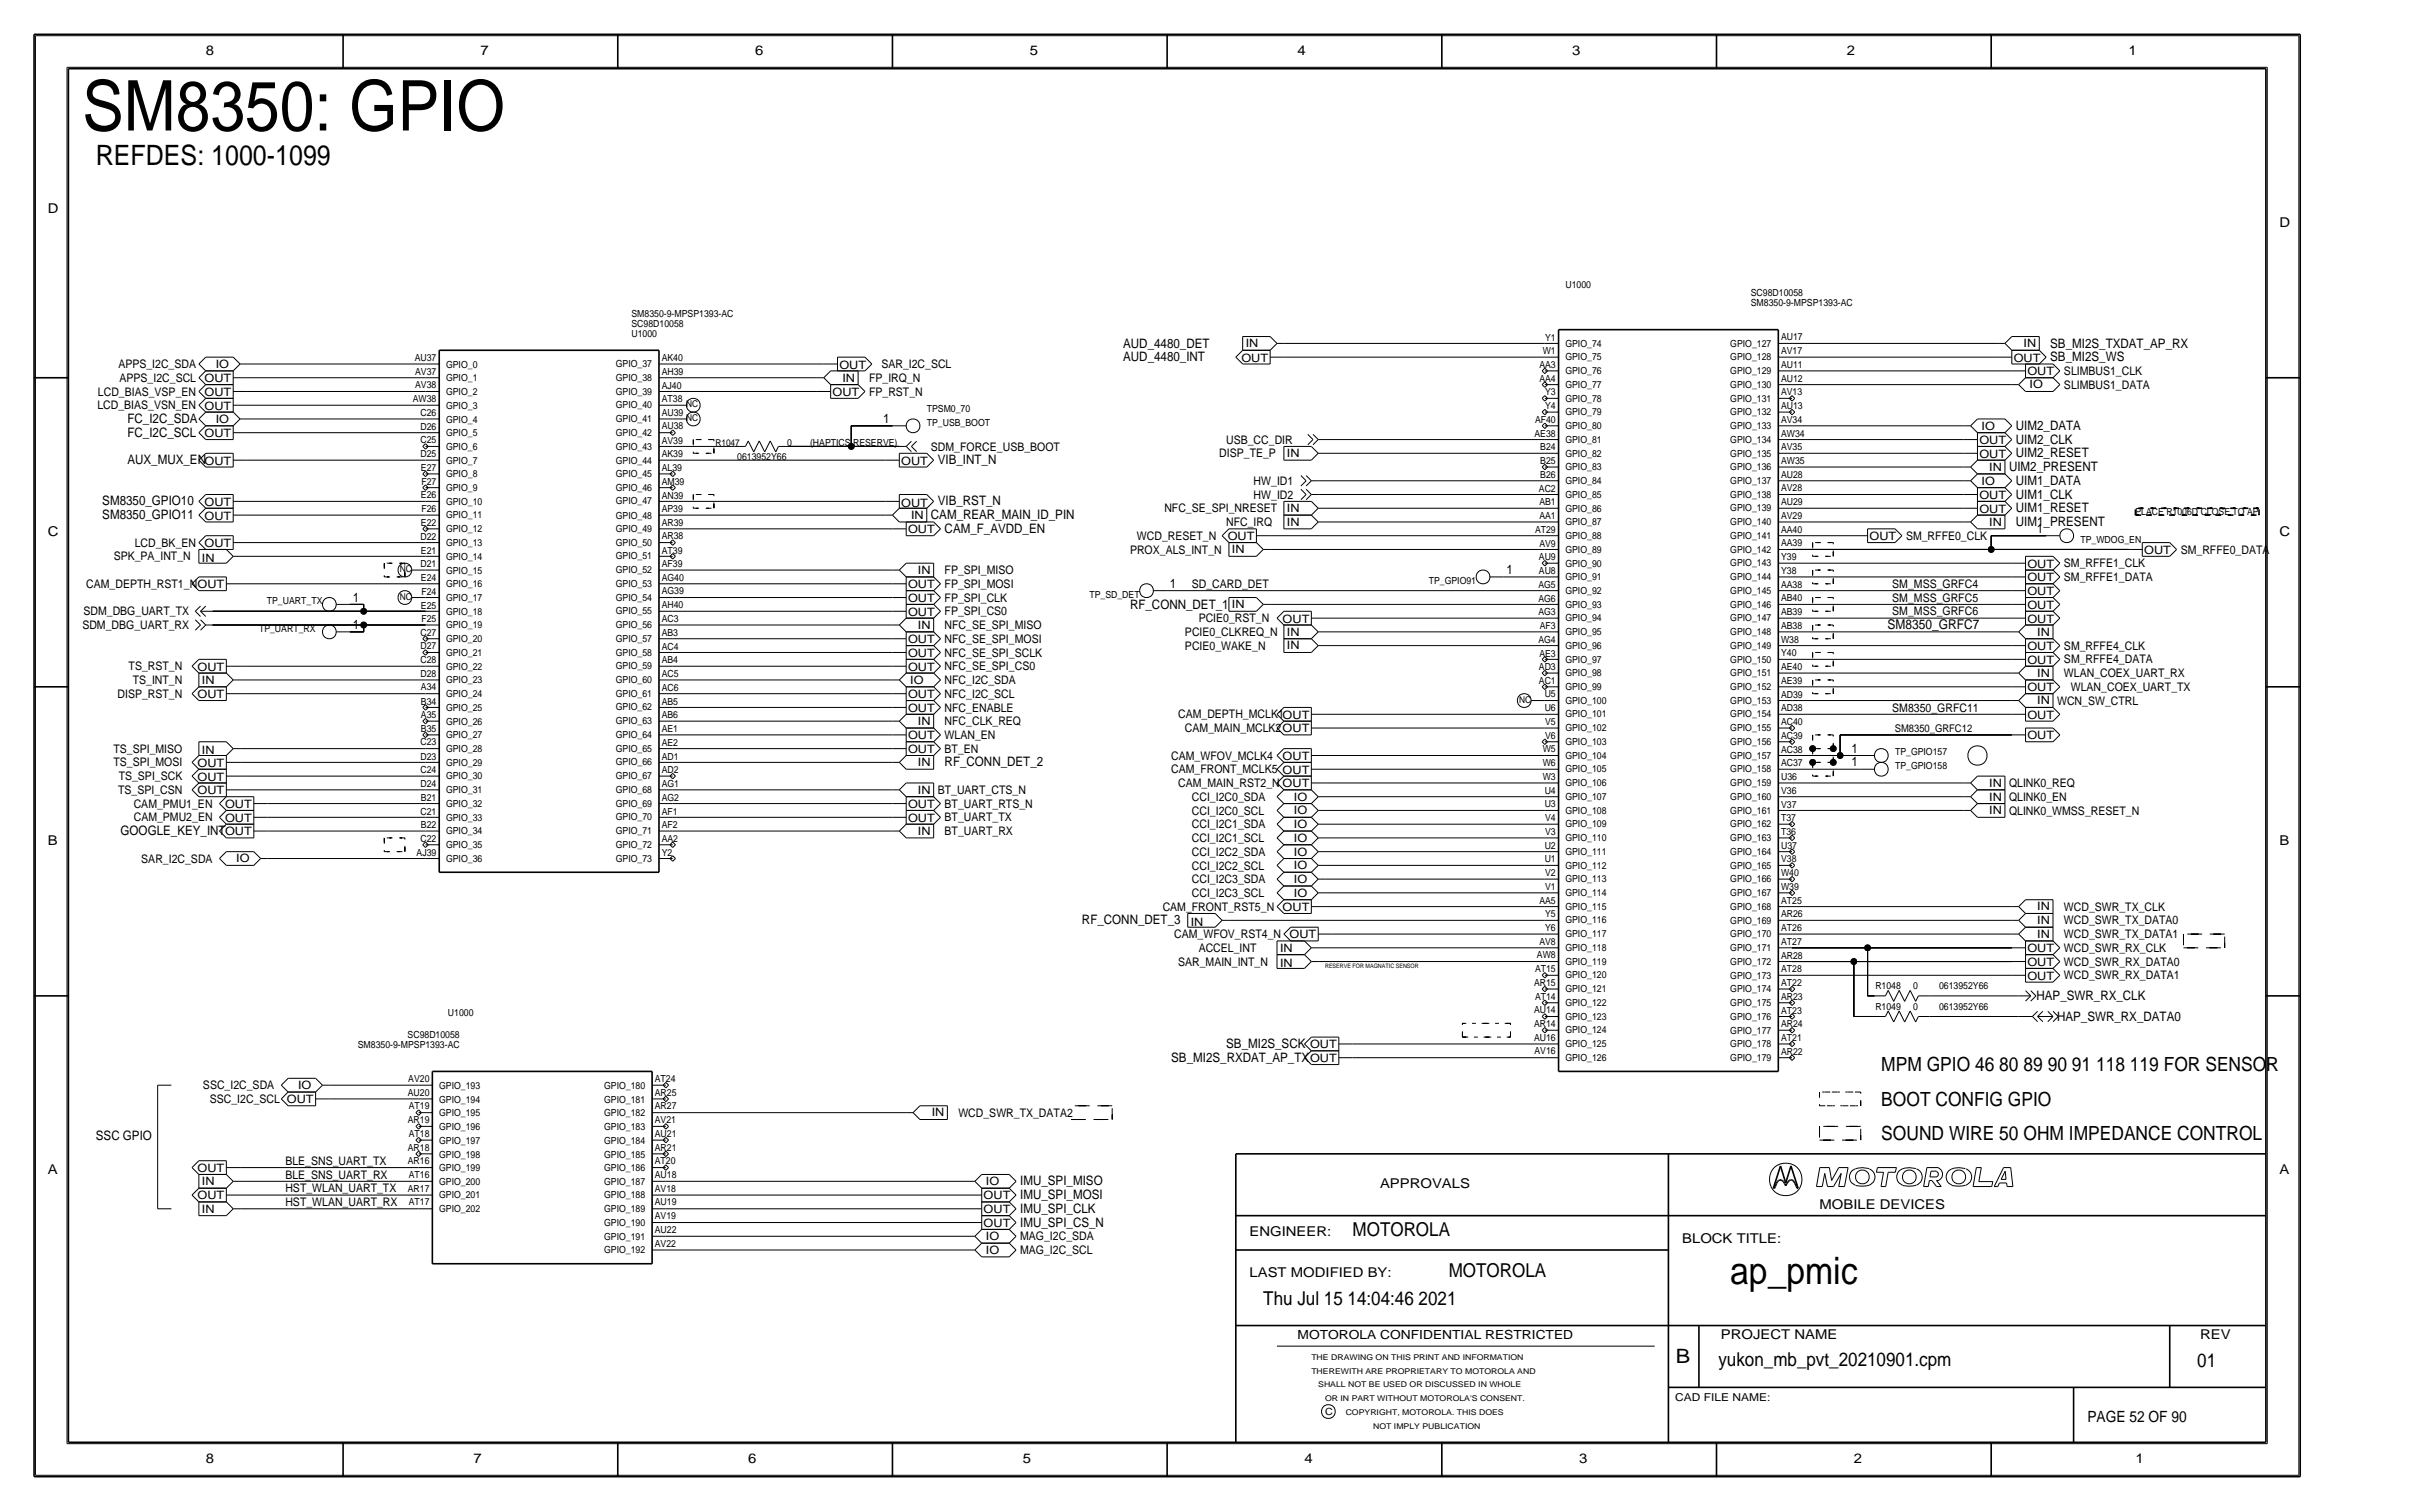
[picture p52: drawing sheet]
<svg xmlns="http://www.w3.org/2000/svg" width="446mm" height="279mm" viewBox="0 0 446 279" stroke-linecap="round" stroke-linejoin="round" font-family="sans-serif">
<defs><g id="words">
<text font-size="12.9" x="15.2" y="24.1">SM8350: GPIO</text>
<text font-size="7" x="320" y="237.5">ap_pmic</text>
<text font-size="5.2" x="17.7" y="30.5">REFDES: 1000-1099</text>
<text font-size="3.7" x="309.9" y="252.1">B</text>
<g font-size="3.6">
<text x="347.9" y="198.1">MPM GPIO 46 80 89 90 91 118 119 FOR SENSOR</text>
<text x="347.9" y="204.5">BOOT CONFIG GPIO</text>
<text x="347.9" y="210.8">SOUND WIRE 50 OHM IMPEDANCE CONTROL</text>
</g>
<g font-size="3.5">
<text x="250.1" y="228.6">MOTOROLA</text>
<text x="267.9" y="236.2">MOTOROLA</text>
<text x="233.6" y="241.3">Thu Jul 15 14:04:46 2021</text>
<text x="317.8" y="252.6">yukon_mb_pvt_20210901.cpm</text>
<text x="406.3" y="252.7">01</text>
</g>
<text font-size="2.9" x="386" y="262.9">PAGE 52 OF 90</text>
<g font-size="2.5">
<text x="38" y="10.2">8</text>
<text x="88.9" y="10.2">7</text>
<text x="139.6" y="10.2">6</text>
<text x="190.4" y="10.2">5</text>
<text x="240" y="10.2">4</text>
<text x="290.8" y="10.2">3</text>
<text x="341.6" y="10.2">2</text>
<text x="393.6" y="10.2">1</text>
<text x="8.8" y="39.4">D</text>
<text x="421.6" y="41.9">D</text>
<text x="8.8" y="99.1">C</text>
<text x="421.6" y="99.1">C</text>
<text x="349.1" y="116.3">SM8350_GRFC7</text>
<text x="8.8" y="156.2">B</text>
<text x="421.6" y="156.2">B</text>
<text x="8.8" y="217.2">A</text>
<text x="255.2" y="219.7">APPROVALS</text>
<text x="421.6" y="217.2">A</text>
<text x="336.5" y="223.5">MOBILE DEVICES</text>
<text x="231.1" y="228.6">ENGINEER:</text>
<text x="311.1" y="229.9">BLOCK TITLE:</text>
<text x="231.1" y="236.2">LAST MODIFIED BY:</text>
<text x="318.3" y="247.5">PROJECT NAME</text>
<text x="406.9" y="247.6">REV</text>
<text x="38" y="270.5">8</text>
<text x="87.6" y="270.5">7</text>
<text x="138.4" y="270.5">6</text>
<text x="189.2" y="270.5">5</text>
<text x="241.3" y="270.5">4</text>
<text x="292" y="270.5">3</text>
<text x="342.8" y="270.5">2</text>
<text x="394.9" y="270.5">1</text>
</g>
<g font-size="2.4">
<text x="207.7" y="64.3">AUD_4480_DET</text>
<text x="379.2" y="64.3">SB_MI2S_TXDAT_AP_RX</text>
<text x="207.7" y="66.8">AUD_4480_INT</text>
<text x="379.2" y="66.8">SB_MI2S_WS</text>
<text x="23.6" y="78.2">FC_I2C_SDA</text>
<text x="23.6" y="80.8">FC_I2C_SCL</text>
<text x="163.3" y="78.2">1</text>
<text x="372.8" y="79.5">UIM2_DATA</text>
<text x="372.8" y="82">UIM2_CLK</text>
<text x="23.6" y="85.9">AUX_MUX_EN</text>
<text x="173.4" y="85.9">VIB_INT_N</text>
<text x="371.6" y="87.1">UIM2_PRESENT</text>
<text x="372.8" y="84.6">UIM2_RESET</text>
<text x="372.8" y="89.7">UIM1_DATA</text>
<text x="18.9" y="93.5">SM8350_GPIO10</text>
<text x="173.4" y="93.5">VIB_RST_N</text>
<text x="372.8" y="92.2">UIM1_CLK</text>
<text x="372.8" y="94.7">UIM1_RESET</text>
<text x="18.9" y="96">SM8350_GPIO11</text>
<text x="172.2" y="96">CAM_REAR_MAIN_ID_PIN</text>
<text x="174.7" y="98.6">CAM_F_AVDD_EN</text>
<text x="372.8" y="97.3">UIM1_PRESENT</text>
<text x="376.7" y="98.6">1</text>
<text x="278.6" y="106.2">1</text>
<text x="65.2" y="111.3">1</text>
<text x="209" y="112.5">RF_CONN_DET_1</text>
<text x="216.4" y="108.7">1</text>
<text x="65.2" y="116.3">1</text>
<text x="174.7" y="141.7">RF_CONN_DET_2</text>
<text x="342.4" y="139.2">1</text>
<text x="342.4" y="141.7">1</text>
<text x="22.3" y="154.4">GOOGLE_KEY_INT</text>
<text x="200.1" y="170.9">RF_CONN_DET_3</text>
<text x="376.6" y="184.9">HAP_SWR_RX_CLK</text>
<text x="380.4" y="188.7">HAP_SWR_RX_DATA0</text>
<text x="216.6" y="196.3">SB_MI2S_RXDAT_AP_TX</text>
<text x="226.8" y="193.8">SB_MI2S_SCK</text>
<text x="17.7" y="210.8">SSC GPIO</text>
<text x="188.7" y="219.2">IMU_SPI_MISO</text>
<text x="188.7" y="221.7">IMU_SPI_MOSI</text>
<text x="188.7" y="224.3">IMU_SPI_CLK</text>
<text x="188.7" y="226.8">IMU_SPI_CS_N</text>
</g>
<text font-size="2.3" x="240" y="247.6">MOTOROLA CONFIDENTIAL RESTRICTED</text>
<g font-size="2.2">
<text x="21.9" y="68.1">APPS_I2C_SDA</text>
<text x="22.1" y="70.6">APPS_I2C_SCL</text>
<text x="160.7" y="70.6">FP_IRQ_N</text>
<text x="163" y="68.1">SAR_I2C_SCL</text>
<text x="381.7" y="69.3">SLIMBUS1_CLK</text>
<text x="381.7" y="71.9">SLIMBUS1_DATA</text>
<text x="18" y="75.7">LCD_BIAS_VSN_EN</text>
<text x="18.1" y="73.2">LCD_BIAS_VSP_EN</text>
<text x="160.7" y="73.2">FP_RST_N</text>
<text x="172.2" y="83.3">SDM_FORCE_USB_BOOT</text>
<text x="226.8" y="82">USB_CC_DIR</text>
<text x="225.5" y="84.6">DISP_TE_P</text>
<text x="231.9" y="89.7">HW_ID1</text>
<text x="215.3" y="94.7">NFC_SE_SPI_NRESET</text>
<text x="231.9" y="92.2">HW_ID2</text>
<text x="24.9" y="101.1">LCD_BK_EN</text>
<text x="210.3" y="99.8">WCD_RESET_N</text>
<text x="226.8" y="97.3">NFC_IRQ</text>
<text x="352.5" y="99.8">SM_RFFE0_CLK</text>
<text x="21" y="103.6">SPK_PA_INT_N</text>
<text x="174.7" y="106.2">FP_SPI_MISO</text>
<text x="209" y="102.4">PROX_ALS_INT_N</text>
<text x="381.7" y="104.9">SM_RFFE1_CLK</text>
<text x="381.7" y="107.4">SM_RFFE1_DATA</text>
<text x="403.3" y="102.4">SM_RFFE0_DATA</text>
<text x="15.4" y="113.8">SDM_DBG_UART_TX</text>
<text x="16" y="108.7">CAM_DEPTH_RST1_NOUT</text>
<text x="174.7" y="108.7">FP_SPI_MOSI</text>
<text x="174.7" y="111.3">FP_SPI_CLK</text>
<text x="174.7" y="113.8">FP_SPI_CS0</text>
<text x="220.4" y="108.7">SD_CARD_DET</text>
<text x="350" y="108.7">SM_MSS_GRFC4</text>
<text x="350" y="111.3">SM_MSS_GRFC5</text>
<text x="350" y="113.8">SM_MSS_GRFC6</text>
<text x="15.2" y="116.3">SDM_DBG_UART_RX</text>
<text x="174.7" y="116.3">NFC_SE_SPI_MISO</text>
<text x="174.7" y="118.9">NFC_SE_SPI_MOSI</text>
<text x="219.2" y="117.6">PCIE0_CLKREQ_N</text>
<text x="221.7" y="115.1">PCIE0_RST_N</text>
<text x="23.8" y="124">TS_RST_N</text>
<text x="174.7" y="121.4">NFC_SE_SPI_SCLK</text>
<text x="174.7" y="124">NFC_SE_SPI_CS0</text>
<text x="219.2" y="120.1">PCIE0_WAKE_N</text>
<text x="381.7" y="120.1">SM_RFFE4_CLK</text>
<text x="381.7" y="122.7">SM_RFFE4_DATA</text>
<text x="381.7" y="125.2">WLAN_COEX_UART_RX</text>
<text x="21.7" y="129">DISP_RST_N</text>
<text x="24.5" y="126.5">TS_INT_N</text>
<text x="174.7" y="126.5">NFC_I2C_SDA</text>
<text x="174.7" y="129">NFC_I2C_SCL</text>
<text x="174.7" y="131.6">NFC_ENABLE</text>
<text x="350" y="131.6">SM8350_GRFC11</text>
<text x="380.4" y="130.3">WCN_SW_CTRL</text>
<text x="383" y="127.8">WLAN_COEX_UART_TX</text>
<text x="174.7" y="134.1">NFC_CLK_REQ</text>
<text x="174.7" y="136.7">WLAN_EN</text>
<text x="217.9" y="132.8">CAM_DEPTH_MCLK1OUT</text>
<text x="219.2" y="135.4">CAM_MAIN_MCLK2OUT</text>
<text x="21" y="139.2">TS_SPI_MISO</text>
<text x="21" y="141.7">TS_SPI_MOSI</text>
<text x="174.7" y="139.2">BT_EN</text>
<text x="216.6" y="143">CAM_FRONT_MCLK5 OUT</text>
<text x="216.6" y="140.5">CAM_WFOV_MCLK4</text>
<text x="21.8" y="146.8">TS_SPI_CSN</text>
<text x="22" y="144.3">TS_SPI_SCK</text>
<text x="24.7" y="149.4">CAM_PMU1_EN</text>
<text x="173.4" y="146.8">BT_UART_CTS_N</text>
<text x="174.7" y="149.4">BT_UART_RTS_N</text>
<text x="217.9" y="145.5">CAM_MAIN_RST2_N OUT</text>
<text x="220.4" y="148.1">CCI_I2C0_SDA</text>
<text x="371.6" y="145.5">QLINK0_REQ</text>
<text x="371.6" y="148.1">QLINK0_EN</text>
<text x="24.7" y="151.9">CAM_PMU2_EN</text>
<text x="174.7" y="151.9">BT_UART_TX</text>
<text x="174.7" y="154.4">BT_UART_RX</text>
<text x="220.4" y="150.6">CCI_I2C0_SCL</text>
<text x="220.4" y="155.7">CCI_I2C1_SCL</text>
<text x="220.4" y="153.2">CCI_I2C1_SDA</text>
<text x="371.6" y="150.6">QLINK0_WMSS_RESET_N</text>
<text x="26.1" y="159.5">SAR_I2C_SDA</text>
<text x="220.4" y="160.8">CCI_I2C2_SCL</text>
<text x="220.4" y="158.2">CCI_I2C2_SDA</text>
<text x="220.4" y="165.9">CCI_I2C3_SCL</text>
<text x="220.4" y="163.3">CCI_I2C3_SDA</text>
<text x="215" y="168.4">CAM_FRONT_RST5_N</text>
<text x="217.2" y="173.5">CAM_WFOV_RST4_N</text>
<text x="381.7" y="168.4">WCD_SWR_TX_CLK</text>
<text x="381.7" y="170.9">WCD_SWR_TX_DATA0</text>
<text x="381.7" y="173.5">WCD_SWR_TX_DATA1</text>
<text x="217.9" y="178.6">SAR_MAIN_INT_N</text>
<text x="221.7" y="176">ACCEL_INT</text>
<text x="381.7" y="176">WCD_SWR_RX_CLK</text>
<text x="381.7" y="178.6">WCD_SWR_RX_DATA0</text>
<text x="381.7" y="181.1">WCD_SWR_RX_DATA1</text>
<text x="37.5" y="201.4">SSC_I2C_SDA</text>
<text x="38.8" y="204">SSC_I2C_SCL OUT</text>
<text x="177.2" y="206.5">WCD_SWR_TX_DATA2</text>
<text x="52.8" y="215.4">BLE_SNS_UART_TX</text>
<text x="52.8" y="217.9">BLE_SNS_UART_RX</text>
<text x="52.8" y="220.5">HST_WLAN_UART_TX</text>
<text x="52.8" y="223">HST_WLAN_UART_RX</text>
<text x="188.7" y="229.4">MAG_I2C_SDA</text>
<text x="188.7" y="231.9">MAG_I2C_SCL</text>
</g>
<g font-size="2.1">
<text x="230.4" y="64.2">IN</text>
<text x="374.2" y="64.2">IN</text>
<text x="37.8" y="70.7">OUT</text>
<text x="39.9" y="68">IO</text>
<text x="155.2" y="68.3">OUT</text>
<text x="155.8" y="70.6">IN</text>
<text x="229.6" y="66.9">OUT</text>
<text x="372.4" y="67">OUT</text>
<text x="375" y="69.4">OUT</text>
<text x="375.4" y="71.8">IO</text>
<text x="37.8" y="73.2">OUT</text>
<text x="37.8" y="75.7">OUT</text>
<text x="154" y="73.2">OUT</text>
<text x="37.8" y="80.8">OUT</text>
<text x="39.9" y="78.2">IO</text>
<text x="366.1" y="82.1">OUT</text>
<text x="366.5" y="79.5">IO</text>
<text x="37.8" y="85.9">OUT</text>
<text x="166.7" y="86.1">OUT</text>
<text x="238" y="84.5">IN</text>
<text x="366.1" y="84.6">OUT</text>
<text x="366.5" y="89.6">IO</text>
<text x="367.9" y="87.1">IN</text>
<text x="37.8" y="93.5">OUT</text>
<text x="166.7" y="93.7">OUT</text>
<text x="168.5" y="96">IN</text>
<text x="238" y="94.7">IN</text>
<text x="366.1" y="92.3">OUT</text>
<text x="366.1" y="94.8">OUT</text>
<text x="37.8" y="96.1">OUT</text>
<text x="37.8" y="101.1">OUT</text>
<text x="167.9" y="98.6">OUT</text>
<text x="227" y="99.9">OUT</text>
<text x="238" y="97.2">IN</text>
<text x="345.7" y="99.9">OUT</text>
<text x="367.9" y="97.2">IN</text>
<text x="37.3" y="103.9">IN</text>
<text x="169.8" y="106.1">IN</text>
<text x="227.8" y="102.3">IN</text>
<text x="375" y="105">OUT</text>
<text x="375" y="107.5">OUT</text>
<text x="396.5" y="102.4">OUT</text>
<text x="167.9" y="111.3">OUT</text>
<text x="167.9" y="113.8">OUT</text>
<text x="167.9" y="108.8">OUT</text>
<text x="227.8" y="112.5">IN</text>
<text x="375" y="112.6">OUT</text>
<text x="375" y="110">OUT</text>
<text x="167.9" y="118.9">OUT</text>
<text x="169.8" y="116.3">IN</text>
<text x="237.2" y="115.1">OUT</text>
<text x="238" y="117.6">IN</text>
<text x="375" y="115.1">OUT</text>
<text x="376.8" y="117.6">IN</text>
<text x="36.5" y="124">OUT</text>
<text x="167.9" y="124">OUT</text>
<text x="167.9" y="121.5">OUT</text>
<text x="238" y="120.1">IN</text>
<text x="375" y="120.2">OUT</text>
<text x="375" y="122.7">OUT</text>
<text x="376.8" y="125.2">IN</text>
<text x="36.5" y="129.1">OUT</text>
<text x="37.3" y="126.4">IN</text>
<text x="167.9" y="131.6">OUT</text>
<text x="167.9" y="129.1">OUT</text>
<text x="168.4" y="126.4">IO</text>
<text x="375" y="127.8">OUT</text>
<text x="376.8" y="130.3">IN</text>
<text x="167.9" y="136.7">OUT</text>
<text x="169.8" y="134.1">IN</text>
<text x="375" y="136.7">OUT</text>
<text x="375" y="132.9">OUT</text>
<text x="36.5" y="141.8">OUT</text>
<text x="37.3" y="139.5">IN</text>
<text x="167.9" y="139.2">OUT</text>
<text x="169.8" y="141.7">IN</text>
<text x="237.2" y="140.5">OUT</text>
<text x="36.5" y="146.9">OUT</text>
<text x="36.5" y="144.3">OUT</text>
<text x="41.6" y="149.4">OUT</text>
<text x="167.9" y="149.4">OUT</text>
<text x="169.8" y="146.8">IN</text>
<text x="239.3" y="148">IO</text>
<text x="367.9" y="145.5">IN</text>
<text x="367.9" y="148">IN</text>
<text x="41.6" y="154.5">OUT</text>
<text x="41.6" y="151.9">OUT</text>
<text x="167.9" y="151.9">OUT</text>
<text x="169.8" y="154.4">IN</text>
<text x="239.3" y="150.6">IO</text>
<text x="239.3" y="155.7">IO</text>
<text x="239.3" y="153.1">IO</text>
<text x="367.9" y="150.6">IN</text>
<text x="43.7" y="159.5">IO</text>
<text x="239.3" y="160.7">IO</text>
<text x="239.3" y="158.2">IO</text>
<text x="239.3" y="165.8">IO</text>
<text x="239.3" y="163.3">IO</text>
<text x="220.2" y="171.2">IN</text>
<text x="237.2" y="168.5">OUT</text>
<text x="238.5" y="173.5">OUT</text>
<text x="376.8" y="168.4">IN</text>
<text x="376.8" y="170.9">IN</text>
<text x="376.8" y="173.4">IN</text>
<text x="236.7" y="178.9">IN</text>
<text x="236.7" y="176">IN</text>
<text x="375" y="178.6">OUT</text>
<text x="375" y="176.1">OUT</text>
<text x="375" y="181.2">OUT</text>
<text x="242.3" y="196.4">OUT</text>
<text x="242.3" y="193.9">OUT</text>
<text x="55.1" y="201.4">IO</text>
<text x="172.3" y="206.5">IN</text>
<text x="36.5" y="216.7">OUT</text>
<text x="36.5" y="221.8">OUT</text>
<text x="37.3" y="219.2">IN</text>
<text x="181.9" y="221.8">OUT</text>
<text x="182.3" y="219.2">IO</text>
<text x="37.3" y="224.2">IN</text>
<text x="181.9" y="224.3">OUT</text>
<text x="181.9" y="226.9">OUT</text>
<text x="182.3" y="231.9">IO</text>
<text x="182.3" y="229.3">IO</text>
</g>
<g font-size="2">
<text x="350.4" y="135.4">SM8350_GRFC12</text>
<text x="309.8" y="259.1">CAD FILE NAME:</text>
</g>
<g font-size="1.8">
<text x="289.5" y="53.3">U1000</text>
<text x="116.8" y="58.6">SM8350-9-MPSP1393-AC</text>
<text x="323.8" y="54.8">SC98D10058</text>
<text x="323.8" y="56.7">SM8350-9-MPSP1393-AC</text>
<text x="116.8" y="62.2">U1000</text>
<text x="116.8" y="60.4">SC98D10058</text>
<text x="285.3" y="65.5">W1</text>
<text x="285.8" y="63">Y1</text>
<text x="289.5" y="64.1">GPIO_74</text>
<text x="320" y="64.1">GPIO_127</text>
<text x="329.4" y="65.5">AV17</text>
<text x="329.4" y="62.9">AU17</text>
<text x="76.7" y="66.8">AU37</text>
<text x="76.8" y="71.8">AV38</text>
<text x="76.8" y="69.3">AV37</text>
<text x="82.5" y="68">GPIO_0</text>
<text x="82.5" y="70.5">GPIO_1</text>
<text x="113.9" y="67.9">GPIO_37</text>
<text x="113.9" y="70.5">GPIO_38</text>
<text x="122.4" y="69.3">AH39</text>
<text x="122.4" y="71.9">AJ40</text>
<text x="122.4" y="66.8">AK40</text>
<text x="284.7" y="70.6">AA4</text>
<text x="284.7" y="68">AA3</text>
<text x="289.5" y="66.6">GPIO_75</text>
<text x="289.5" y="69.2">GPIO_76</text>
<text x="289.5" y="71.7">GPIO_77</text>
<text x="320" y="66.6">GPIO_128</text>
<text x="320" y="71.7">GPIO_130</text>
<text x="320" y="69.2">GPIO_129</text>
<text x="329.4" y="70.6">AU12</text>
<text x="329.4" y="68">AU11</text>
<text x="76.3" y="74.3">AW38</text>
<text x="77.8" y="77">C26</text>
<text x="82.5" y="73">GPIO_2</text>
<text x="82.5" y="75.6">GPIO_3</text>
<text x="113.9" y="75.5">GPIO_40</text>
<text x="113.9" y="73">GPIO_39</text>
<text x="122.4" y="76.9">AU39</text>
<text x="122.4" y="74.4">AT38</text>
<text x="171.4" y="76.3">TPSM0_70</text>
<text x="285.8" y="75.7">Y4</text>
<text x="285.8" y="73.1">Y3</text>
<text x="289.5" y="74.3">GPIO_78</text>
<text x="289.5" y="76.8">GPIO_79</text>
<text x="320" y="74.2">GPIO_131</text>
<text x="320" y="76.8">GPIO_132</text>
<text x="329.4" y="75.6">AU13</text>
<text x="329.4" y="73.1">AV13</text>
<text x="77.8" y="82">C25</text>
<text x="77.8" y="79.5">D26</text>
<text x="82.5" y="83.2">GPIO_6</text>
<text x="82.5" y="80.7">GPIO_5</text>
<text x="82.5" y="78.1">GPIO_4</text>
<text x="113.9" y="80.6">GPIO_42</text>
<text x="113.9" y="83.2">GPIO_43</text>
<text x="113.9" y="78.1">GPIO_41</text>
<text x="122.4" y="82">AV39</text>
<text x="122.4" y="79.4">AU38</text>
<text x="145.6" y="82.5">0</text>
<text x="149.8" y="82.5">(HAPTICS RESERVE)</text>
<text x="171.4" y="78.7">TP_USB_BOOT</text>
<text x="283.8" y="80.8">AE38</text>
<text x="283.9" y="78.2">AF40</text>
<text x="284.9" y="83.3">B24</text>
<text x="289.5" y="79.4">GPIO_80</text>
<text x="289.5" y="81.9">GPIO_81</text>
<text x="320" y="81.9">GPIO_134</text>
<text x="320" y="79.4">GPIO_133</text>
<text x="329.4" y="83.3">AV35</text>
<text x="329.4" y="80.7">AW34</text>
<text x="329.4" y="78.2">AV34</text>
<text x="77.8" y="84.6">D25</text>
<text x="77.9" y="87.1">E27</text>
<text x="77.9" y="89.7">F27</text>
<text x="82.5" y="88.2">GPIO_8</text>
<text x="82.5" y="85.7">GPIO_7</text>
<text x="113.9" y="88.3">GPIO_45</text>
<text x="113.9" y="85.7">GPIO_44</text>
<text x="122.4" y="87.1">AL39</text>
<text x="122.4" y="84.5">AK39</text>
<text x="122.4" y="89.7">AM39</text>
<text x="136.4" y="85.1">0613952Y66</text>
<text x="284.9" y="88.4">B26</text>
<text x="284.9" y="85.8">B25</text>
<text x="289.5" y="84.4">GPIO_82</text>
<text x="289.5" y="87">GPIO_83</text>
<text x="289.5" y="89.5">GPIO_84</text>
<text x="320" y="86.9">GPIO_136</text>
<text x="320" y="89.5">GPIO_137</text>
<text x="320" y="84.4">GPIO_135</text>
<text x="329.4" y="88.3">AU28</text>
<text x="329.4" y="85.8">AW35</text>
<text x="77.9" y="92.1">E26</text>
<text x="77.9" y="94.7">F26</text>
<text x="82.5" y="90.8">GPIO_9</text>
<text x="82.5" y="93.3">GPIO_10</text>
<text x="82.5" y="95.9">GPIO_11</text>
<text x="113.9" y="93.3">GPIO_47</text>
<text x="113.9" y="90.7">GPIO_46</text>
<text x="113.9" y="95.9">GPIO_48</text>
<text x="122.4" y="94.7">AP39</text>
<text x="122.4" y="92.2">AN39</text>
<text x="284.6" y="90.9">AC2</text>
<text x="284.7" y="96">AA1</text>
<text x="284.7" y="93.5">AB1</text>
<text x="289.5" y="92.1">GPIO_85</text>
<text x="289.5" y="94.6">GPIO_86</text>
<text x="320" y="92">GPIO_138</text>
<text x="320" y="94.6">GPIO_139</text>
<text x="329.4" y="96">AV29</text>
<text x="329.4" y="93.4">AU29</text>
<text x="329.4" y="90.9">AV28</text>
<text x="394.9" y="95.2">PLACE R1006D CLOSE TO AP</text>
<text x="77.8" y="99.8">D22</text>
<text x="77.9" y="97.3">E22</text>
<text x="82.5" y="98.4">GPIO_12</text>
<text x="82.5" y="100.9">GPIO_13</text>
<text x="113.9" y="98.4">GPIO_49</text>
<text x="113.9" y="101">GPIO_50</text>
<text x="122.4" y="99.7">AR38</text>
<text x="122.4" y="97.2">AR39</text>
<text x="283.9" y="98.5">AT29</text>
<text x="284.7" y="101.1">AV9</text>
<text x="289.5" y="97.1">GPIO_87</text>
<text x="289.5" y="99.7">GPIO_88</text>
<text x="320" y="97.1">GPIO_140</text>
<text x="320" y="99.6">GPIO_141</text>
<text x="329.4" y="101">AA39</text>
<text x="329.4" y="98.5">AA40</text>
<text x="384.8" y="100.3">TP_WDOG_EN</text>
<text x="77.8" y="104.9">D21</text>
<text x="77.9" y="107.4">E24</text>
<text x="77.9" y="102.4">E21</text>
<text x="82.5" y="106.1">GPIO_15</text>
<text x="82.5" y="103.5">GPIO_14</text>
<text x="113.9" y="103.4">GPIO_51</text>
<text x="113.9" y="106">GPIO_52</text>
<text x="122.4" y="104.9">AF39</text>
<text x="122.4" y="102.4">AT39</text>
<text x="122.4" y="107.4">AG40</text>
<text x="264.2" y="107.9">TP_GPIO91</text>
<text x="284.6" y="106.2">AU8</text>
<text x="284.6" y="103.5">AU9</text>
<text x="289.5" y="102.2">GPIO_89</text>
<text x="289.5" y="104.8">GPIO_90</text>
<text x="289.5" y="107.3">GPIO_91</text>
<text x="320" y="102.2">GPIO_142</text>
<text x="320" y="104.7">GPIO_143</text>
<text x="320" y="107.3">GPIO_144</text>
<text x="329.4" y="106.1">Y38</text>
<text x="329.4" y="103.6">Y39</text>
<text x="49.4" y="111.8">TP_UART_TX</text>
<text x="77.9" y="112.5">E25</text>
<text x="77.9" y="110">F24</text>
<text x="82.5" y="113.6">GPIO_18</text>
<text x="82.5" y="111.1">GPIO_17</text>
<text x="82.5" y="108.6">GPIO_16</text>
<text x="113.9" y="108.5">GPIO_53</text>
<text x="113.9" y="111">GPIO_54</text>
<text x="113.9" y="113.6">GPIO_55</text>
<text x="122.4" y="112.4">AH40</text>
<text x="122.4" y="109.9">AG39</text>
<text x="201.5" y="110.5">TP_SD_DET</text>
<text x="284.5" y="113.8">AG3</text>
<text x="284.5" y="111.2">AG6</text>
<text x="284.5" y="108.7">AG5</text>
<text x="289.5" y="109.8">GPIO_92</text>
<text x="289.5" y="112.4">GPIO_93</text>
<text x="320" y="109.8">GPIO_145</text>
<text x="320" y="112.3">GPIO_146</text>
<text x="329.4" y="113.7">AB39</text>
<text x="329.4" y="111.2">AB40</text>
<text x="329.4" y="108.7">AA38</text>
<text x="47.9" y="116.8">TP_UART_RX</text>
<text x="77.8" y="117.6">C27</text>
<text x="77.9" y="115.1">F25</text>
<text x="82.5" y="118.7">GPIO_20</text>
<text x="82.5" y="116.2">GPIO_19</text>
<text x="113.9" y="116.1">GPIO_56</text>
<text x="113.9" y="118.7">GPIO_57</text>
<text x="122.4" y="115">AC3</text>
<text x="122.4" y="117.6">AB3</text>
<text x="284.5" y="118.9">AG4</text>
<text x="284.8" y="116.3">AF3</text>
<text x="289.5" y="114.9">GPIO_94</text>
<text x="289.5" y="117.5">GPIO_95</text>
<text x="320" y="114.9">GPIO_147</text>
<text x="320" y="117.4">GPIO_148</text>
<text x="320" y="120">GPIO_149</text>
<text x="329.4" y="118.8">W38</text>
<text x="329.4" y="116.3">AB38</text>
<text x="77.8" y="125.1">D28</text>
<text x="77.8" y="122.6">C28</text>
<text x="77.8" y="120.1">D27</text>
<text x="82.5" y="123.8">GPIO_22</text>
<text x="82.5" y="121.3">GPIO_21</text>
<text x="113.9" y="123.8">GPIO_59</text>
<text x="113.9" y="121.3">GPIO_58</text>
<text x="122.4" y="125.2">AC5</text>
<text x="122.4" y="122.7">AB4</text>
<text x="122.4" y="120.1">AC4</text>
<text x="284.6" y="123.9">AD3</text>
<text x="284.7" y="121.4">AE3</text>
<text x="289.5" y="120">GPIO_96</text>
<text x="289.5" y="122.5">GPIO_97</text>
<text x="289.5" y="125.1">GPIO_98</text>
<text x="320" y="122.5">GPIO_150</text>
<text x="320" y="125">GPIO_151</text>
<text x="329.4" y="123.9">AE40</text>
<text x="329.4" y="121.4">Y40</text>
<text x="77.9" y="130.3">B34</text>
<text x="77.9" y="127.7">A34</text>
<text x="82.5" y="126.3">GPIO_23</text>
<text x="82.5" y="128.9">GPIO_24</text>
<text x="82.5" y="131.5">GPIO_25</text>
<text x="113.9" y="126.3">GPIO_60</text>
<text x="113.9" y="128.8">GPIO_61</text>
<text x="113.9" y="131.4">GPIO_62</text>
<text x="122.4" y="130.3">AB5</text>
<text x="122.4" y="127.8">AC6</text>
<text x="284.6" y="126.5">AC1</text>
<text x="285.7" y="131.5">U6</text>
<text x="285.7" y="129">U5</text>
<text x="289.5" y="130.1">GPIO_100</text>
<text x="289.5" y="127.6">GPIO_99</text>
<text x="320" y="127.6">GPIO_152</text>
<text x="320" y="130.1">GPIO_153</text>
<text x="329.4" y="131.5">AD38</text>
<text x="329.4" y="129">AD39</text>
<text x="329.4" y="126.5">AE39</text>
<text x="77.8" y="137.8">C23</text>
<text x="77.9" y="135.4">B35</text>
<text x="77.9" y="132.8">A35</text>
<text x="82.5" y="136.5">GPIO_27</text>
<text x="82.5" y="134">GPIO_26</text>
<text x="113.9" y="133.9">GPIO_63</text>
<text x="113.9" y="136.5">GPIO_64</text>
<text x="122.4" y="137.9">AE2</text>
<text x="122.4" y="135.4">AE1</text>
<text x="122.4" y="132.8">AB6</text>
<text x="285.8" y="136.6">V6</text>
<text x="285.8" y="134">V5</text>
<text x="289.5" y="132.7">GPIO_101</text>
<text x="289.5" y="135.2">GPIO_102</text>
<text x="289.5" y="137.7">GPIO_103</text>
<text x="320" y="132.7">GPIO_154</text>
<text x="320" y="135.2">GPIO_155</text>
<text x="320" y="137.8">GPIO_156</text>
<text x="329.4" y="136.6">AC39</text>
<text x="329.4" y="134.1">AC40</text>
<text x="77.8" y="143">C24</text>
<text x="77.8" y="140.5">D23</text>
<text x="82.5" y="139">GPIO_28</text>
<text x="82.5" y="141.6">GPIO_29</text>
<text x="113.9" y="139">GPIO_65</text>
<text x="113.9" y="141.5">GPIO_66</text>
<text x="122.4" y="143">AD2</text>
<text x="122.4" y="140.5">AD1</text>
<text x="285.3" y="141.7">W6</text>
<text x="285.3" y="139.1">W5</text>
<text x="289.5" y="140.3">GPIO_104</text>
<text x="289.5" y="142.8">GPIO_105</text>
<text x="320" y="140.3">GPIO_157</text>
<text x="320" y="142.8">GPIO_158</text>
<text x="329.4" y="141.7">AC37</text>
<text x="329.4" y="139.2">AC38</text>
<text x="350.5" y="142.2">TP_GPIO158</text>
<text x="350.5" y="139.7">TP_GPIO157</text>
<text x="77.8" y="145.5">D24</text>
<text x="77.9" y="148.1">B21</text>
<text x="82.5" y="144.1">GPIO_30</text>
<text x="82.5" y="146.7">GPIO_31</text>
<text x="82.5" y="149.2">GPIO_32</text>
<text x="113.9" y="146.6">GPIO_68</text>
<text x="113.9" y="149.2">GPIO_69</text>
<text x="113.9" y="144.1">GPIO_67</text>
<text x="122.4" y="145.5">AG1</text>
<text x="122.4" y="148.1">AG2</text>
<text x="285.3" y="144.2">W3</text>
<text x="285.7" y="149.3">U3</text>
<text x="285.7" y="146.7">U4</text>
<text x="289.5" y="145.4">GPIO_106</text>
<text x="289.5" y="147.9">GPIO_107</text>
<text x="320" y="145.4">GPIO_159</text>
<text x="320" y="147.9">GPIO_160</text>
<text x="329.4" y="149.3">V37</text>
<text x="329.4" y="146.8">V36</text>
<text x="329.4" y="144.2">U36</text>
<text x="77.8" y="155.7">C22</text>
<text x="77.8" y="150.6">C21</text>
<text x="77.9" y="153.2">B22</text>
<text x="82.5" y="154.3">GPIO_34</text>
<text x="82.5" y="151.7">GPIO_33</text>
<text x="113.9" y="151.7">GPIO_70</text>
<text x="113.9" y="154.2">GPIO_71</text>
<text x="122.4" y="155.7">AA2</text>
<text x="122.4" y="153.2">AF2</text>
<text x="122.4" y="150.6">AF1</text>
<text x="285.8" y="154.4">V3</text>
<text x="285.8" y="151.8">V4</text>
<text x="289.5" y="150.4">GPIO_108</text>
<text x="289.5" y="153">GPIO_109</text>
<text x="289.5" y="155.6">GPIO_110</text>
<text x="320" y="150.5">GPIO_161</text>
<text x="320" y="153">GPIO_162</text>
<text x="320" y="155.5">GPIO_163</text>
<text x="329.4" y="154.4">T36</text>
<text x="329.4" y="151.9">T37</text>
<text x="77.1" y="158.2">AJ39</text>
<text x="82.5" y="156.8">GPIO_35</text>
<text x="82.5" y="159.4">GPIO_36</text>
<text x="113.9" y="156.8">GPIO_72</text>
<text x="113.9" y="159.3">GPIO_73</text>
<text x="122.4" y="158.2">Y2</text>
<text x="285.7" y="159.4">U1</text>
<text x="285.7" y="156.9">U2</text>
<text x="285.8" y="162">V2</text>
<text x="289.5" y="160.6">GPIO_112</text>
<text x="289.5" y="158.1">GPIO_111</text>
<text x="320" y="158.1">GPIO_164</text>
<text x="320" y="160.6">GPIO_165</text>
<text x="329.4" y="159.5">V38</text>
<text x="329.4" y="156.9">U37</text>
<text x="284.7" y="167.1">AA5</text>
<text x="285.8" y="164.5">V1</text>
<text x="289.5" y="163.1">GPIO_113</text>
<text x="289.5" y="165.7">GPIO_114</text>
<text x="320" y="163.2">GPIO_166</text>
<text x="320" y="165.7">GPIO_167</text>
<text x="329.4" y="167.1">AT25</text>
<text x="329.4" y="164.6">W39</text>
<text x="329.4" y="162">W40</text>
<text x="285.8" y="172.2">Y6</text>
<text x="285.8" y="169.6">Y5</text>
<text x="289.5" y="168.2">GPIO_115</text>
<text x="289.5" y="170.8">GPIO_116</text>
<text x="289.5" y="173.3">GPIO_117</text>
<text x="320" y="168.2">GPIO_168</text>
<text x="320" y="170.8">GPIO_169</text>
<text x="320" y="173.3">GPIO_170</text>
<text x="329.4" y="172.2">AT26</text>
<text x="329.4" y="169.6">AR26</text>
<text x="283.9" y="179.8">AT15</text>
<text x="284.2" y="177.2">AW8</text>
<text x="284.7" y="174.7">AV8</text>
<text x="289.5" y="175.8">GPIO_118</text>
<text x="289.5" y="178.4">GPIO_119</text>
<text x="320" y="175.9">GPIO_171</text>
<text x="320" y="178.4">GPIO_172</text>
<text x="329.4" y="179.8">AT28</text>
<text x="329.4" y="177.3">AR28</text>
<text x="329.4" y="174.7">AT27</text>
<text x="283.7" y="182.3">AR15</text>
<text x="283.9" y="184.9">AT14</text>
<text x="289.5" y="180.9">GPIO_120</text>
<text x="289.5" y="183.5">GPIO_121</text>
<text x="320" y="180.9">GPIO_173</text>
<text x="320" y="183.5">GPIO_174</text>
<text x="329.4" y="184.9">AR23</text>
<text x="329.4" y="182.3">AT22</text>
<text x="346.8" y="182.9">R1048</text>
<text x="353.8" y="182.9">0</text>
<text x="358.6" y="182.9">0613952Y66</text>
<text x="75.4" y="192">SC98D10058</text>
<text x="82.8" y="188">U1000</text>
<text x="283.7" y="189.9">AR14</text>
<text x="283.7" y="187.4">AU14</text>
<text x="289.5" y="186">GPIO_122</text>
<text x="289.5" y="188.5">GPIO_123</text>
<text x="289.5" y="191.1">GPIO_124</text>
<text x="320" y="186">GPIO_175</text>
<text x="320" y="188.6">GPIO_176</text>
<text x="320" y="191.1">GPIO_177</text>
<text x="329.4" y="190">AR24</text>
<text x="329.4" y="187.4">AT23</text>
<text x="346.8" y="186.7">R1049</text>
<text x="353.8" y="186.7">0</text>
<text x="358.6" y="186.7">0613952Y66</text>
<text x="66.2" y="193.8">SM8350-9-MPSP1393-AC</text>
<text x="283.7" y="192.5">AU16</text>
<text x="283.8" y="195">AV16</text>
<text x="289.5" y="193.6">GPIO_125</text>
<text x="289.5" y="196.2">GPIO_126</text>
<text x="320" y="193.6">GPIO_178</text>
<text x="320" y="196.2">GPIO_179</text>
<text x="329.4" y="195">AR22</text>
<text x="329.4" y="192.5">AT21</text>
<text x="75.4" y="202.6">AU20</text>
<text x="75.5" y="200.1">AV20</text>
<text x="81.2" y="201.3">GPIO_193</text>
<text x="81.2" y="203.9">GPIO_194</text>
<text x="111.7" y="201.3">GPIO_180</text>
<text x="111.7" y="203.9">GPIO_181</text>
<text x="121.1" y="202.6">AR25</text>
<text x="121.1" y="200.1">AT24</text>
<text x="75.4" y="207.7">AR19</text>
<text x="75.6" y="205.2">AT19</text>
<text x="81.2" y="206.4">GPIO_195</text>
<text x="81.2" y="209">GPIO_196</text>
<text x="111.7" y="206.4">GPIO_182</text>
<text x="111.7" y="209">GPIO_183</text>
<text x="121.1" y="207.7">AV21</text>
<text x="121.1" y="205.1">AR27</text>
<text x="75.4" y="215.3">AR16</text>
<text x="75.4" y="212.8">AR18</text>
<text x="75.6" y="210.2">AT18</text>
<text x="81.2" y="211.5">GPIO_197</text>
<text x="81.2" y="214">GPIO_198</text>
<text x="111.7" y="211.5">GPIO_184</text>
<text x="111.7" y="214">GPIO_185</text>
<text x="121.1" y="215.3">AT20</text>
<text x="121.1" y="212.8">AR21</text>
<text x="121.1" y="210.2">AU21</text>
<text x="75.4" y="220.3">AR17</text>
<text x="75.6" y="217.9">AT16</text>
<text x="81.2" y="216.6">GPIO_199</text>
<text x="81.2" y="219.1">GPIO_200</text>
<text x="81.2" y="221.6">GPIO_201</text>
<text x="111.7" y="216.6">GPIO_186</text>
<text x="111.7" y="219.1">GPIO_187</text>
<text x="111.7" y="221.6">GPIO_188</text>
<text x="121.1" y="220.3">AV18</text>
<text x="121.1" y="217.9">AU18</text>
<text x="75.6" y="222.9">AT17</text>
<text x="81.2" y="224.2">GPIO_202</text>
<text x="111.7" y="224.1">GPIO_189</text>
<text x="111.7" y="226.7">GPIO_190</text>
<text x="121.1" y="228">AU22</text>
<text x="121.1" y="225.4">AV19</text>
<text x="121.1" y="222.9">AU19</text>
<text x="111.7" y="229.2">GPIO_191</text>
<text x="111.7" y="231.8">GPIO_192</text>
<text x="121.1" y="230.5">AV22</text>
<text x="245.1" y="261.6">C</text>
</g>
<g font-size="1.7">
<text x="126.9" y="77.9">NC</text>
<text x="126.9" y="75.3">NC</text>
<text x="132.3" y="82.5">R1047</text>
<text x="74" y="105.8">NC</text>
<text x="74" y="110.9">NC</text>
<text x="281" y="129.9">NC</text>
</g>
<g font-size="1.5">
<text x="242.5" y="251.5">THE DRAWING ON THIS PRINT AND INFORMATION</text>
<text x="242.5" y="254">THEREWITH ARE PROPRIETARY TO MOTOROLA AND</text>
<text x="243.8" y="256.5">SHALL NOT BE USED OR DISCUSSED IN WHOLE</text>
<text x="245.1" y="259.1">OR IN PART WITHOUT MOTOROLA'S CONSENT.</text>
<text x="248.9" y="261.6">COPYRIGHT, MOTOROLA. THIS DOES</text>
<text x="253.9" y="264.2">NOT IMPLY PUBLICATION</text>
</g>
<text font-size="1.1" x="245.1" y="179.1">RESERVE FOR MAGNATIC SENSOR</text>
</g></defs>
<!-- layer: Nets -->
<g fill="none" stroke="#000" stroke-width=".18">
<path d="M45.7 72.4h33zM45.7 74.9h33zM45.7 69.8h33zM45.7 67.3h33zM45.7 77.5h33zM124.4 67.3h27.9zM124.4 72.4h26.7zM124.4 69.8h26.7zM157.4 78.7h7.6zM157.4 78.7v3.9zM237.4 63.5h48.3zM237.4 66h48.3z"/>
<path d="M331.4 71.1h40.7zM331.4 63.5h38.1zM331.4 66h38.1zM331.4 78.7h31.8zM331.4 68.6h40.7zM45.7 95.2h33zM45.7 92.7h33zM45.7 85.1h33zM45.7 80h33zM124.4 97.8h40.6zM124.4 82.5h11.4zM124.4 95.2h39.4z"/>
<path d="M124.4 85.1h39.4zM124.4 92.7h39.4zM146 82.5h11.4zM157.4 82.5h8.9zM234.9 99.1h50.8zM243.8 88.9h41.9zM243.8 91.4h41.9zM245.1 96.5h40.6zM245.1 83.8h40.6zM245.1 81.3h40.6zM245.1 94h40.6zM331.4 91.4h31.8z"/>
<path d="M331.4 96.5h31.8zM331.4 99.1h11.4zM331.4 81.3h31.8zM331.4 86.4h31.8zM331.4 94h31.8zM331.4 83.8h31.8zM331.4 88.9h31.8zM368.3 99.1h10.1zM368.3 99.1v2.5zM39.3 113h28zM39.3 115.6h28zM44.4 102.9h34.3z"/>
<path d="M44.4 107.9h34.3zM45.7 100.3h33zM64.7 111.8h2.6zM64.7 116.8h2.6zM67.3 111.8v1.2zM67.3 113h11.4zM67.3 115.6v1.2zM67.3 115.6h11.4zM124.4 118.1h40.6zM124.4 115.6h40.6zM124.4 110.5h40.6zM124.4 113h40.6z"/>
<path d="M124.4 107.9h40.6zM124.4 105.4h40.6zM215.8 109.2h69.9zM234.9 111.8h50.8zM234.9 101.6h50.8zM245.1 119.4h40.6zM245.1 114.3h40.6zM245.1 116.8h40.6zM278.1 106.7h7.6zM331.4 119.4h40.7zM331.4 114.3h40.7zM331.4 111.8h40.7z"/>
<path d="M331.4 109.2h40.7zM331.4 116.8h40.7zM331.4 104.1h40.7zM331.4 106.7h40.7zM331.4 101.6h36.9zM368.3 101.6h25.4zM44.4 138.4h34.3zM44.4 125.7h34.3zM44.4 128.3h34.3zM44.4 123.2h34.3zM124.4 133.3h40.6zM124.4 123.2h40.6z"/>
<path d="M124.4 120.7h40.6zM124.4 135.9h40.6zM124.4 138.4h40.6zM124.4 130.8h40.6zM124.4 128.3h40.6zM124.4 125.7h40.6zM245.1 139.7h40.6zM245.1 134.6h40.6zM245.1 132.1h40.6zM331.4 124.5h40.7zM331.4 139.7h8.9zM331.4 132.1h40.7z"/>
<path d="M331.4 121.9h40.7zM331.4 127h40.7zM331.4 129.5h40.7zM340.3 139.7h3.8zM340.3 135.9v3.8zM340.3 135.9h31.8zM44.4 146h34.3zM44.4 143.5h34.3zM44.4 141h34.3zM49.5 153.7h29.2zM49.5 148.6h29.2zM49.5 151.1h29.2z"/>
<path d="M49.5 158.8h29.2zM124.4 153.7h40.6zM124.4 148.6h40.6zM124.4 151.1h40.6zM124.4 146h40.6zM124.4 141h40.6zM245.1 144.8h40.6zM245.1 142.2h40.6zM245.1 149.9h40.6zM245.1 154.9h40.6zM245.1 152.4h40.6zM245.1 147.3h40.6z"/>
<path d="M245.1 157.5h40.6zM331.4 144.8h31.8zM331.4 147.3h31.8zM331.4 149.9h31.8zM331.4 142.2h12.7zM227.3 170.2h58.4zM243.8 177.8h41.9zM243.8 175.3h41.9zM245.1 167.6h40.6zM245.1 160h40.6zM245.1 165.1h40.6zM245.1 162.6h40.6z"/>
<path d="M246.3 172.7h39.4zM331.4 167.6h40.7zM331.4 170.2h40.7zM331.4 177.8h11.4zM331.4 172.7h40.7zM331.4 175.3h14zM342.8 177.8v10.2zM342.8 177.8h29.3zM345.4 175.3v8.8zM345.4 175.3h26.7zM250.1 195.6h35.6zM250.1 193h35.6z"/>
<path d="M331.4 180.3h40.7zM342.8 188h3.9zM345.4 184.1h1.3zM356.8 184.1h16.5zM356.8 188h16.5zM29.2 200.7v22.8zM29.2 200.7h2.5zM44.4 215.9h33zM44.4 218.4h33zM60.9 200.7h16.5zM60.9 203.2h16.5zM123.1 218.4h55.9z"/>
<path d="M123.1 205.7h44.5zM29.2 223.5h2.5zM44.4 221h33zM44.4 223.5h33zM123.1 231.1h55.9zM123.1 228.6h55.9zM123.1 221h55.9zM123.1 223.5h55.9zM123.1 226.1h55.9z"/>
<circle cx="365.7" cy="139.7" r="1.79"/>
</g>
<g fill="none" stroke="#000" stroke-width=".18" stroke-dasharray="1.1 1.4 .4 1.4" stroke-linecap="butt">
<path d="M128.2 91.4v2.6zM128.2 94h3.8zM128.2 83.8h3.8zM128.2 81.3v2.5zM128.2 91.4h3.8zM128.2 81.3h3.8zM132 91.4v2.6zM132 81.3v2.5zM71.1 106.7h3.8zM71.1 104.1v2.6zM71.1 104.1h3.8zM74.9 104.1v2.6z"/>
<path d="M335.2 105.4v2.5zM335.2 107.9h3.8zM335.2 100.3v2.6zM335.2 102.9h3.8zM335.2 110.5v2.5zM335.2 113h3.8zM335.2 115.6v2.5zM335.2 118.1h3.8zM335.2 105.4h3.8zM335.2 100.3h3.8zM335.2 110.5h3.8zM335.2 115.6h3.8z"/>
<path d="M339 105.4v2.5zM339 100.3v2.6zM339 110.5v2.5zM339 115.6v2.5zM335.2 120.7v2.5zM335.2 123.2h3.8zM335.2 125.7v2.6zM335.2 128.3h3.8zM335.2 135.9v2.5zM335.2 138.4v2.6zM335.2 120.7h3.8zM335.2 125.7h3.8z"/>
<path d="M335.2 135.9h3.8zM335.2 138.4h3.8zM339 120.7v2.5zM339 125.7v2.6zM339 135.9v2.5zM339 138.4v2.6zM71.1 154.9v2.6zM71.1 157.5h3.8zM71.1 154.9h3.8zM74.9 154.9v2.6zM335.2 141v2.5zM335.2 143.5h3.8z"/>
<path d="M335.2 141h3.8zM339 141v2.5zM270.5 189.2v2.6zM270.5 191.8h8.8zM270.5 189.2h8.8zM279.3 189.2v2.6zM336.5 201.9h7.6zM336.5 201.9v2.6zM336.5 204.5h7.6zM344.1 201.9v2.6z"/>
</g>
<path d="M403.8 172.7h7.6zM403.8 172.7v2.6zM403.8 175.3h7.6zM411.4 172.7v2.6zM198.1 207h7.6zM198.1 204.5h7.6zM205.7 204.5v2.5zM336.5 208.3h7.6zM336.5 210.8h7.6zM336.5 208.3v2.5zM344.1 208.3v2.5z" fill="none" stroke="#000" stroke-width=".18" stroke-dasharray="2.1" stroke-linecap="butt"/>
<path d="M394.9 94v1.2zM394.9 95.2h22.9zM394.9 94h22.9zM417.8 94v1.2z" fill="none" stroke="#000" stroke-width=".3" stroke-dasharray="1.1 1.4 .4 1.4" stroke-linecap="butt"/>
<g fill="#000" stroke="#000" stroke-width=".18">
<circle cx="157.4" cy="82.5" r=".56"/>
<circle cx="67.3" cy="113" r=".56"/>
<circle cx="67.3" cy="115.6" r=".56"/>
<circle cx="368.2" cy="101.6" r=".56"/>
<circle cx="335.2" cy="138.4" r=".56"/>
<circle cx="339" cy="138.4" r=".56"/>
<circle cx="340.3" cy="139.7" r=".56"/>
<circle cx="335.2" cy="141" r=".56"/>
<circle cx="339" cy="141" r=".56"/>
<circle cx="342.8" cy="177.8" r=".56"/>
<circle cx="345.4" cy="175.3" r=".56"/>
</g>
<!-- layer: Components -->
<g fill="none" stroke="#000" stroke-width=".18">
<path d="M36.8 72.4l1.2 1.3zM36.8 74.9l1.2 1.3zM36.8 77.5l1.2 1.2zM36.8 69.8l1.2 1.3zM36.8 67.3l1.2 1.3zM38 71.1h5.1zM38 73.7h5.1zM38 76.2h5.1zM38 78.7h5.1zM38 68.6h5.1zM38 66h5.1zM38 71.1l-1.2 1.3z"/>
<path d="M38 73.7l-1.2 1.2zM38 76.2l-1.2 1.3zM38 78.7l-1.2 1.3zM38 68.6l-1.2 1.3zM38 66l-1.2 1.3zM43.1 72.4h2.6zM43.1 71.1v2.6zM43.1 74.9h2.6zM43.1 73.7v2.5zM43.1 76.2l1.3 1.3zM43.1 78.7v2.6zM43.1 69.8h2.6z"/>
<path d="M43.1 68.6v2.5zM43.1 66l1.3 1.3zM44.4 77.5h1.3zM44.4 77.5l-1.3 1.2zM44.4 67.3h1.3zM44.4 67.3l-1.3 1.3zM78.7 77.5h2.5zM78.7 74.9h2.5zM78.7 72.4h2.5zM78.7 69.8h2.5zM78.7 67.3h2.5zM121.9 77.5h2.5z"/>
<path d="M121.9 74.9h2.5zM121.9 72.4h2.5zM121.9 69.8h2.5zM121.9 67.3h2.5zM124.4 77.5h2.5zM124.4 74.9h2.5zM124.4 79.5l.5 .5zM151.1 72.4h2.5zM151.1 69.8h1.2zM152.3 69.8l1.3 1.3zM152.3 67.3h2.6zM153.6 68.6h5.1z"/>
<path d="M153.6 71.1h5.1zM153.6 73.7h5.1zM153.6 71.1v2.6zM153.6 68.6l-1.3 1.3zM154.9 68.6h5.1zM154.9 66h5.1zM154.9 66v2.6zM158.7 71.1l1.3 1.3zM158.7 68.6v2.5zM160 68.6l1.2-1.3zM160 72.4l-1.3 1.3zM160 66l1.2 1.3z"/>
<path d="M165 78.7h2.6zM228.5 66l1.3 1.3zM229.8 62.2h5.1zM229.8 62.2v2.6zM229.8 64.8h5.1zM229.8 64.8l-1.3 1.2zM229.8 67.3h5.1zM234.9 62.2l1.3 1.3zM234.9 66h2.5zM234.9 64.8v2.5zM236.2 63.5l-1.3 1.3zM236.2 63.5h1.2z"/>
<path d="M285.2 78.7l.5-.5zM285.2 76.2l.5-.5zM285.2 73.7l.5-.5zM285.2 71.1l.5-.5zM285.2 68.6l.5-.5zM285.2 78.7l.5 .5zM285.2 76.2l.5 .5zM285.2 73.7l.5 .5zM285.2 71.1l.5 .5zM285.2 68.6l.5 .5zM285.7 78.7h2.5zM285.7 76.2h2.5z"/>
<path d="M285.7 73.7h2.5zM285.7 71.1h2.5zM285.7 68.6h2.5zM285.7 66h2.5zM285.7 63.5h2.5zM285.7 78.2l.5 .5zM285.7 75.7l.5 .5zM285.7 73.2l.5 .5zM285.7 70.6l.5 .5zM285.7 68.1l.5 .5zM286.2 78.7l-.5 .5zM286.2 76.2l-.5 .5z"/>
<path d="M286.2 73.7l-.5 .5zM286.2 71.1l-.5 .5zM286.2 68.6l-.5 .5zM328.9 78.7h2.5zM328.9 76.2h2.5zM328.9 73.7h2.5zM328.9 71.1h2.5zM328.9 68.6h2.5zM328.9 66h2.5zM328.9 63.5h2.5zM330.9 76.2l.5-.5zM330.9 73.7l.5-.5z"/>
<path d="M330.9 76.2l.5 .5zM330.9 73.7l.5 .5zM331.4 75.7l.5 .5zM331.4 73.2l.5 .5zM331.9 76.2l-.5 .5zM331.9 73.7l-.5 .5zM363.2 78.7h1.2zM364.4 78.7l1.3 1.3zM365.7 77.5h5.1zM365.7 77.5l-1.3 1.2zM369.5 63.5h1.3zM369.5 66h2.6z"/>
<path d="M370.8 63.5l1.3 1.3zM370.8 77.5l1.3 1.2zM372.1 68.6h2.5zM372.1 71.1h1.2zM372.1 62.2l-1.3 1.3zM372.1 67.3h5zM372.1 64.8h5zM372.1 64.8v2.5zM372.1 78.7l-1.3 1.3zM372.1 62.2h5zM373.3 71.1l1.3 1.3zM374.6 67.3h5.1z"/>
<path d="M374.6 69.8h5.1zM374.6 67.3v2.5zM374.6 72.4h5.1zM374.6 69.8l-1.3 1.3zM377.1 64.8l1.3 1.2zM377.1 62.2v2.6zM378.4 66l-1.3 1.3zM379.7 67.3l1.3 1.3zM379.7 69.8l1.3 1.3zM381 68.6l-1.3 1.3zM381 71.1l-1.3 1.3zM36.8 95.2l1.2 1.3z"/>
<path d="M36.8 92.7l1.2 1.3zM36.8 85.1l1.2 1.3zM36.8 80l1.2 1.3zM38 94h5.1zM38 96.5h5.1zM38 91.4h5.1zM38 99.1h5.1zM38 83.8h5.1zM38 86.4h5.1zM38 81.3h5.1zM38 94l-1.2 1.3zM38 91.4l-1.2 1.3z"/>
<path d="M38 99.1l-1.2 1.2zM38 83.8l-1.2 1.3zM43.1 95.2h2.6zM43.1 94v2.5zM43.1 92.7h2.6zM43.1 91.4v2.6zM43.1 99.1v2.5zM43.1 85.1h2.6zM43.1 83.8v2.6zM43.1 80h2.6zM78.2 90.2l.5-.5zM78.2 87.6l.5-.5z"/>
<path d="M78.2 82.5l.5-.5zM78.2 97.8l.5-.5zM78.2 90.2l.5 .5zM78.2 87.6l.5 .5zM78.2 82.6l.5 .5zM78.2 97.8l.5 .5zM78.7 90.2h2.5zM78.7 87.6h2.5zM78.7 85.1h2.5zM78.7 82.5h2.5zM78.7 80h2.5zM78.7 97.8h2.5z"/>
<path d="M78.7 95.2h2.5zM78.7 92.7h2.5zM78.7 89.7l.5 .5zM78.7 87.1l.5 .5zM78.7 82l.5 .5zM78.7 97.3l.5 .5zM79.2 90.2l-.5 .5zM79.2 87.6l-.5 .5zM79.2 82.5l-.5 .6zM79.2 97.8l-.5 .5zM121.9 97.8h2.5zM121.9 95.2h2.5z"/>
<path d="M121.9 92.7h2.5zM121.9 90.2h2.5zM121.9 87.6h2.5zM121.9 85.1h2.5zM121.9 82.5h2.5zM121.9 80h2.5zM123.9 90.2l.5-.5zM123.9 87.6l.5-.5zM123.9 80l.5-.5zM123.9 90.2l.5 .5zM123.9 87.6l.5 .5zM123.9 80l.5 .5z"/>
<path d="M124.4 99.8l.5 .5zM124.4 89.7l.5 .5zM124.4 87.1l.5 .5zM124.9 90.2l-.5 .5zM124.9 87.6l-.5 .5zM124.9 80l-.5 .5zM135.8 82.5h2.1zM138.4 81.5l1 2.1zM138.4 81.5l-.5 1zM140.4 81.5l-1 2.1zM140.4 81.5l1 2.1zM142.4 81.5l-1 2.1z"/>
<path d="M142.4 81.5l1.1 2.1zM144 82.6l-.5 1zM144 82.5h2zM163.8 85.1h2.5zM163.8 92.7h2.5zM163.8 95.2h1.2zM165 95.2l1.3 1.3zM165 97.8h2.6zM166.3 94h5.1zM166.3 96.5h5.1zM166.3 94l-1.3 1.3zM166.3 86.4h5.1z"/>
<path d="M166.3 83.8h5.1zM166.3 83.8v2.6zM166.3 91.4h5.1zM166.3 91.4v2.6zM166.3 82.5h1.3zM167.6 96.5h5.1zM167.6 99.1h5.1zM167.6 96.5v2.6zM167.6 82.5l1 1zM168.6 82.5l.9 1zM168.6 81.6l-1 .9zM169.5 81.6l-.9 .9z"/>
<path d="M171.4 94v2.5zM171.4 86.4l1.3-1.3zM171.4 94l1.3-1.3zM171.4 83.8l1.3 1.3zM171.4 91.4l1.3 1.3zM172.7 96.5l1.2 1.3zM173.9 97.8l-1.2 1.3zM226 99.1l1.3 1.2zM227.3 97.8l-1.3 1.3zM227.3 97.8h5.1zM232.4 99.1h2.5zM232.4 97.8v2.5z"/>
<path d="M237.4 92.7h5.1zM237.4 92.7v2.5zM237.4 95.2h5.1zM237.4 95.3v2.5zM237.4 97.8h5.1zM237.4 82.5h5.1zM237.4 82.6v2.5zM237.4 85.1h5.1zM240.6 90.5l1 .9zM240.6 87.9l1 1zM240.6 92.4l1-1zM240.6 89.9l1-1z"/>
<path d="M241.6 92.4l.9-1zM241.6 89.9l.9-1zM241.6 90.5l.9 .9zM241.6 87.9l.9 1zM241.9 80.3l.9 1zM242.5 91.4h1.3zM242.5 88.9h1.3zM242.5 92.7l1.3 1.3zM242.5 95.2l1.3 1.3zM242.5 82.5l1.3 1.3zM242.8 81.3l-.9 .9zM242.8 80.3l1 1z"/>
<path d="M243.8 94h1.3zM243.8 96.5h1.3zM243.8 83.8h1.3zM243.8 94l-1.3 1.3zM243.8 96.5l-1.3 1.3zM243.8 81.3l-1 .9zM243.8 81.3h1.3zM243.8 83.8l-1.3 1.3zM285.2 86.4l.5-.5zM285.2 86.4l.5 .5zM285.7 99.1h2.5zM285.7 96.5h2.5z"/>
<path d="M285.7 94h2.5zM285.7 91.4h2.5zM285.7 88.9h2.5zM285.7 86.4h2.5zM285.7 83.8h2.5zM285.7 81.3h2.5zM285.7 85.9l.5 .5zM286.2 86.4l-.5 .5zM328.9 99.1h2.5zM328.9 96.5h2.5zM328.9 94h2.5zM328.9 91.4h2.5z"/>
<path d="M328.9 88.9h2.5zM328.9 86.4h2.5zM328.9 83.8h2.5zM328.9 81.3h2.5zM342.8 99.1h2.6zM345.4 97.8h5.1zM345.4 97.8v2.5zM350.5 97.8l1.2 1.3zM351.7 99.1l-1.2 1.2zM363.2 96.5h1.2zM363.2 86.4h1.2zM363.2 91.4h2.5z"/>
<path d="M363.2 94h2.5zM363.2 81.3h2.5zM363.2 83.8h2.5zM363.2 88.9h1.2zM364.4 96.5l1.3 1.3zM364.4 88.9l1.3 1.3zM364.4 86.4l1.3 1.2zM365.7 90.2h5.1zM365.7 92.7h5.1zM365.7 90.2v2.5zM365.7 95.2l-1.3 1.3zM365.7 95.2h5.1z"/>
<path d="M365.7 92.7v2.5zM365.7 80h5.1zM365.7 82.5h5.1zM365.7 80v2.5zM365.7 85.1h5.1zM365.7 82.6v2.5zM365.7 87.6h5.1zM365.7 87.6l-1.3 1.3zM365.7 85.1l-1.3 1.3zM365.7 97.8h5.1zM370.8 90.2l1.3 1.2zM370.8 95.3v2.5z"/>
<path d="M370.8 92.7l1.3 1.3zM370.8 80l1.3 1.3zM370.8 82.5l1.3 1.3zM370.8 87.6l1.3 1.3zM370.8 85.1v2.5zM372.1 91.4l-1.3 1.3zM372.1 94l-1.3 1.3zM372.1 81.3l-1.3 1.3zM372.1 83.8l-1.3 1.3zM372.1 88.9l-1.3 1.3zM378.4 99.1h2.6zM35.5 107.9l1.3 1.3z"/>
<path d="M36.1 114.6l1 1zM36.1 113l1-.9zM36.1 113l1 1zM36.8 100.3l1.2 1.3zM36.8 106.7l-1.3 1.2zM36.8 104.1h5.1zM36.8 101.6v2.5zM36.8 101.6h5.1zM36.8 106.7h5.1zM36.8 109.2h5.1zM37.1 116.5l.9-.9zM37.1 113l.9 1z"/>
<path d="M37.1 115.6l-1 .9zM37.1 114.6l.9 1zM37.1 113h2.2zM37.1 113l.9-.9zM38 101.6h5.1zM38 115.6h1.3zM41.9 101.6l1.2 1.3zM41.9 107.9h2.5zM41.9 106.7v2.5zM43.1 100.3h2.6zM43.1 102.9l-1.2 1.2zM43.1 102.9h1.3z"/>
<path d="M62.2 116.8h2.5zM62.2 111.8h2.5zM76.1 105.4h2.6zM76.1 110.5h2.6zM78.2 118.1l.5-.5zM78.2 118.1l.5 .5zM78.7 118.1h2.5zM78.7 115.6h2.5zM78.7 113h2.5zM78.7 110.5h2.5zM78.7 107.9h2.5zM78.7 105.4h2.5z"/>
<path d="M78.7 102.9h2.5zM78.7 100.3h2.5zM78.7 117.6l.5 .5zM79.2 118.1l-.5 .5zM121.9 118.1h2.5zM121.9 115.6h2.5zM121.9 113h2.5zM121.9 110.5h2.5zM121.9 107.9h2.5zM121.9 105.4h2.5zM121.9 102.9h2.5zM121.9 100.3h2.5z"/>
<path d="M123.9 102.9l.5-.5zM123.9 100.3l.5-.5zM123.9 102.9l.5 .5zM123.9 100.3l.5 .5zM124.4 102.4l.5 .5zM124.9 102.9l-.5 .5zM124.9 100.3l-.5 .5zM165 115.6h1.3zM165 105.4h1.3zM165 118.1h2.6zM165 110.5h2.6zM165 113h2.6z"/>
<path d="M165 107.9h2.6zM166.3 115.6l1.3 1.2zM166.3 105.4l1.3 1.3zM167.6 114.3h5.1zM167.6 116.8h5.1zM167.6 104.1h5.1zM167.6 106.7h5.1zM167.6 119.4h5.1zM167.6 119.4v2.5zM167.6 116.8v2.6zM167.6 114.3l-1.3 1.3zM167.6 109.2h5.1z"/>
<path d="M167.6 111.8h5.1zM167.6 109.2v2.6zM167.6 111.8v2.5zM167.6 106.7v2.5zM167.6 104.1l-1.3 1.3zM172.7 119.4l1.2 1.2zM172.7 116.8l1.2 1.3zM172.7 114.3v2.5zM172.7 109.2l1.2 1.3zM172.7 111.8l1.2 1.2zM172.7 106.7l1.2 1.2zM172.7 104.1v2.6z"/>
<path d="M173.9 118.1l-1.2 1.3zM173.9 110.5l-1.2 1.3zM173.9 113l-1.2 1.3zM173.9 107.9l-1.2 1.3zM213.3 109.2h2.5zM227.3 110.5h5.1zM227.3 110.5v2.5zM227.3 113h5.1zM227.3 100.3h5.1zM227.3 100.3v2.6zM227.3 102.9h5.1zM232.4 110.5l1.2 1.3z"/>
<path d="M232.4 100.3l1.2 1.3zM233.6 111.8l-1.2 1.2zM233.6 101.6l-1.2 1.3zM233.6 111.8h1.3zM233.6 101.6h1.3zM236.2 114.3l1.2 1.3zM237.4 113h5.1zM237.4 115.6h5.1zM237.4 118.1h5.1zM237.4 118.1v2.6zM237.4 113l-1.2 1.3zM237.4 115.6v2.5z"/>
<path d="M242.5 118.1l1.3 1.3zM242.5 114.3h2.6zM242.5 113v2.6zM242.5 115.6l1.3 1.2zM243.8 119.4h1.3zM243.8 116.8h1.3zM243.8 119.4l-1.3 1.2zM243.8 116.8l-1.3 1.3zM275.5 106.7h2.6zM285.2 104.1l.5-.5zM285.2 104.1l.5 .5zM285.7 119.4h2.5z"/>
<path d="M285.7 116.8h2.5zM285.7 114.3h2.5zM285.7 111.8h2.5zM285.7 109.2h2.5zM285.7 106.7h2.5zM285.7 104.1h2.5zM285.7 101.6h2.5zM285.7 103.6l.5 .5zM286.2 104.1l-.5 .5zM328.9 119.4h2.5zM328.9 116.8h2.5zM328.9 114.3h2.5z"/>
<path d="M328.9 111.8h2.5zM328.9 109.2h2.5zM328.9 106.7h2.5zM328.9 104.1h2.5zM328.9 101.6h2.5zM345.4 100.3h5.1zM372.1 119.4h2.5zM372.1 114.3h2.5zM372.1 111.8h2.5zM372.1 109.2h2.5zM372.1 104.1h2.5zM372.1 106.7h2.5z"/>
<path d="M372.1 116.8h1.2zM373.3 116.8l1.3 1.3zM374.6 118.1h5.1zM374.6 118.1v2.6zM374.6 113h5.1zM374.6 115.6h5.1zM374.6 113v2.6zM374.6 110.5h5.1zM374.6 110.5v2.5zM374.6 107.9h5.1zM374.6 108v2.5zM374.6 115.6l-1.3 1.2z"/>
<path d="M374.6 102.9h5.1zM374.6 105.4h5.1zM374.6 102.9v2.5zM374.6 105.4v2.5zM379.7 118.1l1.3 1.3zM379.7 113l1.3 1.3zM379.7 110.5l1.3 1.3zM379.7 107.9l1.3 1.3zM379.7 115.6v2.5zM379.7 102.9l1.3 1.2zM379.7 105.4l1.3 1.3zM381 119.4l-1.3 1.2z"/>
<path d="M381 114.3l-1.3 1.3zM381 111.8l-1.3 1.2zM381 109.2l-1.3 1.3zM381 104.1l-1.3 1.3zM381 106.7l-1.3 1.2zM393.7 101.6h2.5zM396.2 100.3h5.1zM396.2 102.9h5.1zM396.2 100.3v2.6zM401.3 100.3l1.2 1.3zM402.5 101.6l-1.2 1.3zM35.5 128.3l1.3 1.2z"/>
<path d="M35.5 123.2l1.3 1.3zM36.8 139.7h5.1zM36.8 137.2v2.5zM36.8 137.2h5.1zM36.8 139.7l-1.3 1.3zM36.8 124.5h5.1zM36.8 124.5v2.5zM36.8 127h5.1zM36.8 127l-1.3 1.3zM36.8 121.9l-1.3 1.3zM36.8 129.5h5.1zM36.8 121.9h5.1z"/>
<path d="M41.9 137.2l1.2 1.2zM41.9 139.7v2.5zM41.9 124.5l1.2 1.2zM41.9 128.3h2.5zM41.9 127v2.5zM41.9 123.2h2.5zM41.9 121.9v2.6zM43.1 125.7l-1.2 1.3zM43.1 138.4l-1.2 1.3zM43.1 138.4h1.3zM43.1 125.7h1.3zM78.2 135.9l.5-.5z"/>
<path d="M78.2 133.3l.5-.5zM78.2 130.8l.5-.5zM78.2 120.7l.5-.6zM78.2 135.9l.5 .5zM78.2 133.4l.5 .5zM78.2 130.8l.5 .5zM78.2 120.7l.5 .5zM78.7 128.3h2.5zM78.7 138.4h2.5zM78.7 135.9h2.5zM78.7 133.3h2.5zM78.7 130.8h2.5z"/>
<path d="M78.7 125.7h2.5zM78.7 123.2h2.5zM78.7 120.7h2.5zM78.7 135.4l.5 .5zM78.7 132.8l.5 .5zM78.7 130.3l.5 .5zM78.7 120.1l.5 .5zM79.2 135.9l-.5 .5zM79.2 133.3l-.5 .6zM79.2 130.8l-.5 .5zM79.2 120.7l-.5 .5zM121.9 138.4h2.5z"/>
<path d="M121.9 135.9h2.5zM121.9 133.3h2.5zM121.9 130.8h2.5zM121.9 128.3h2.5zM121.9 125.7h2.5zM121.9 123.2h2.5zM121.9 120.7h2.5zM165 133.3h1.3zM165 125.7h1.3zM165 135.9h2.6zM165 138.4h2.6zM165 130.8h2.6z"/>
<path d="M165 128.3h2.6zM165 123.2h2.6zM165 120.7h2.6zM166.3 133.3l1.3 1.3zM166.3 125.7l1.3 1.3zM167.6 139.7h5.1zM167.6 132.1h5.1zM167.6 134.6h5.1zM167.6 139.7l-1.3 1.3zM167.6 132.1l-1.3 1.2zM167.6 137.2h5.1zM167.6 134.6v2.6z"/>
<path d="M167.6 137.2v2.5zM167.6 129.5h5.1zM167.6 129.5v2.6zM167.6 127h5.1zM167.6 127v2.5zM167.6 121.9h5.1zM167.6 124.5h5.1zM167.6 121.9v2.6zM167.6 124.5l-1.3 1.2zM172.7 139.7v2.5zM172.7 132.1v2.5zM172.7 134.6l1.2 1.3z"/>
<path d="M172.7 137.2l1.2 1.2zM172.7 129.5l1.2 1.3zM172.7 127l1.2 1.3zM172.7 121.9l1.2 1.3zM172.7 124.5l1.2 1.2zM173.9 135.9l-1.2 1.3zM173.9 138.4l-1.2 1.3zM173.9 130.8l-1.2 1.3zM173.9 128.3l-1.2 1.2zM173.9 123.2l-1.2 1.3zM173.9 125.7l-1.2 1.3zM173.9 120.7l-1.2 1.2z"/>
<path d="M236.2 132.1l1.2 1.2zM236.2 139.7l1.2 1.3zM236.2 134.6l1.2 1.3zM237.4 130.8h5.1zM237.4 133.3h5.1zM237.4 138.4h5.1zM237.4 135.9h5.1zM237.4 120.7h5.1zM237.4 130.8l-1.2 1.3zM237.4 138.4l-1.2 1.3zM237.4 133.3l-1.2 1.3zM242.5 132.1h2.6z"/>
<path d="M242.5 130.8v2.5zM242.5 139.7h2.6zM242.5 138.4v2.6zM242.5 134.6h2.6zM242.5 133.4v2.5zM283.2 129.5h2.5zM285.2 127l.5-.5zM285.2 124.5l.5-.5zM285.2 121.9l.5-.5zM285.2 137.2l.5-.5zM285.2 127l.5 .5zM285.2 124.5l.5 .5z"/>
<path d="M285.2 121.9l.5 .5zM285.2 137.2l.5 .5zM285.7 127h2.5zM285.7 124.5h2.5zM285.7 121.9h2.5zM285.7 139.7h2.5zM285.7 137.2h2.5zM285.7 134.6h2.5zM285.7 132.1h2.5zM285.7 129.5h2.5zM285.7 126.5l.5 .5zM285.7 124l.5 .5z"/>
<path d="M285.7 121.4l.5 .5zM285.7 136.7l.5 .5zM286.2 127l-.5 .5zM286.2 124.5l-.5 .5zM286.2 121.9l-.5 .5zM286.2 137.2l-.5 .5zM328.9 139.7h2.5zM328.9 137.2h2.5zM328.9 134.6h2.5zM328.9 132.1h2.5zM328.9 129.5h2.5zM328.9 127h2.5z"/>
<path d="M328.9 124.5h2.5zM328.9 121.9h2.5zM330.9 137.2l.5-.5zM330.9 134.6l.5-.5zM330.9 137.2l.5 .5zM330.9 134.6l.5 .5zM331.4 136.7l.5 .5zM331.4 134.1l.5 .5zM331.9 137.2l-.5 .5zM331.9 134.6l-.5 .5zM344.1 139.7h2.6zM372.1 127h2.5z"/>
<path d="M372.1 135.9h2.5zM372.1 132.1h2.5zM372.1 121.9h2.5zM372.1 124.5h1.2zM372.1 129.5h1.2zM373.3 124.5l1.3 1.2zM373.3 129.5l1.3 1.3zM374.6 120.7h5.1zM374.6 123.2l-1.3 1.3zM374.6 125.7h5.1zM374.6 128.3h5.1zM374.6 125.7v2.6z"/>
<path d="M374.6 128.3l-1.3 1.2zM374.6 134.6h5.1zM374.6 137.2h5.1zM374.6 134.6v2.6zM374.6 130.8h5.1zM374.6 133.3h5.1zM374.6 130.8v2.5zM374.6 123.2h5.1zM374.6 120.7v2.5zM379.7 123.2v2.5zM379.7 125.7l1.3 1.3zM379.7 128.3v2.5z"/>
<path d="M379.7 134.6l1.3 1.3zM379.7 130.8l1.3 1.3zM379.7 120.7l1.3 1.2zM381 127l-1.3 1.3zM381 135.9l-1.3 1.3zM381 132.1l-1.3 1.2zM381 121.9l-1.3 1.3zM35.5 146l1.3 1.3zM35.5 143.5l1.3 1.3zM35.5 141l1.3 1.2zM36.8 144.8l-1.3 1.2zM36.8 142.2l-1.3 1.3z"/>
<path d="M36.8 144.8h5.1zM36.8 147.3h5.1zM36.8 142.2h5.1zM40.6 153.7l1.3 1.2zM40.6 148.6l1.3 1.3zM40.6 151.1l1.3 1.3zM40.6 158.8l1.3 1.2zM41.9 146h2.5zM41.9 144.8v2.5zM41.9 143.5h2.5zM41.9 142.2v2.6zM41.9 141h2.5z"/>
<path d="M41.9 152.4l-1.3 1.3zM41.9 147.3l-1.3 1.3zM41.9 149.9l-1.3 1.2zM41.9 157.5l-1.3 1.2zM41.9 152.4h5zM41.9 154.9h5zM41.9 147.3h5zM41.9 149.9h5zM41.9 157.5h5zM46.9 153.7h2.6zM46.9 152.4v2.5zM46.9 148.6h2.6z"/>
<path d="M46.9 147.3v2.6zM46.9 151.1h2.6zM46.9 149.9v2.5zM46.9 157.5l1.3 1.2zM48.2 158.8h1.3zM48.2 158.8l-1.3 1.2zM78.2 156.2l.5-.5zM78.2 156.2l.5 .5zM78.7 158.8h2.5zM78.7 156.2h2.5zM78.7 153.7h2.5zM78.7 151.1h2.5z"/>
<path d="M78.7 148.6h2.5zM78.7 146h2.5zM78.7 143.5h2.5zM78.7 141h2.5zM78.7 155.7l.5 .5zM79.2 156.2l-.5 .5zM121.9 158.8h2.5zM121.9 156.2h2.5zM121.9 153.7h2.5zM121.9 151.1h2.5zM121.9 148.6h2.5zM121.9 146h2.5z"/>
<path d="M121.9 143.5h2.5zM121.9 141h2.5zM123.9 158.8l.5-.6zM123.9 156.2l.5-.5zM123.9 143.5l.5-.5zM123.9 158.8l.5 .5zM123.9 156.2l.5 .5zM123.9 143.5l.5 .5zM124.4 158.2l.5 .5zM124.4 155.7l.5 .5zM124.4 143l.5 .5zM124.9 158.8l-.5 .5z"/>
<path d="M124.9 156.2l-.5 .5zM124.9 143.5l-.5 .5zM165 141h1.3zM165 153.7h1.3zM165 146h1.3zM165 148.6h2.6zM165 151.1h2.6zM166.3 141l1.3 1.2zM166.3 153.7l1.3 1.2zM166.3 146l1.3 1.3zM167.6 142.2h5.1zM167.6 152.4h5.1z"/>
<path d="M167.6 154.9h5.1zM167.6 144.8h5.1zM167.6 147.3h5.1zM167.6 152.4l-1.3 1.3zM167.6 149.9h5.1zM167.6 147.3v2.6zM167.6 149.9v2.5zM167.6 144.8l-1.3 1.2zM172.7 152.4v2.5zM172.7 147.3l1.2 1.3zM172.7 149.9l1.2 1.2zM172.7 144.8v2.5z"/>
<path d="M173.9 148.6l-1.2 1.3zM173.9 151.1l-1.2 1.3zM236.2 144.8l1.2 1.2zM236.2 142.2l1.2 1.3zM236.2 149.9l1.2 1.2zM236.2 154.9l1.2 1.3zM236.2 152.4l1.2 1.3zM236.2 147.3l1.2 1.3zM236.2 157.5l1.2 1.2zM237.4 143.5h5.1zM237.4 146h5.1zM237.4 141h5.1z"/>
<path d="M237.4 158.8h5.1zM237.4 151.1h5.1zM237.4 148.6h5.1zM237.4 156.2h5.1zM237.4 153.7h5.1zM237.4 143.5l-1.2 1.3zM237.4 141l-1.2 1.2zM237.4 158.8l-1.2 1.2zM237.4 148.6l-1.2 1.3zM237.4 153.7l-1.2 1.2zM237.4 151.1l-1.2 1.3zM237.4 146l-1.2 1.3z"/>
<path d="M237.4 156.2l-1.2 1.3zM242.5 144.8h2.6zM242.5 143.5v2.5zM242.5 142.2h2.6zM242.5 141v2.5zM242.5 158.8l1.3 1.2zM242.5 148.6l1.3 1.3zM242.5 153.7l1.3 1.2zM242.5 151.1l1.3 1.3zM242.5 146l1.3 1.3zM242.5 156.2l1.3 1.3zM243.8 149.9h1.3z"/>
<path d="M243.8 149.9l-1.3 1.2zM243.8 154.9h1.3zM243.8 154.9l-1.3 1.3zM243.8 152.4h1.3zM243.8 152.4l-1.3 1.3zM243.8 147.3h1.3zM243.8 147.3l-1.3 1.3zM243.8 157.5h1.3zM243.8 157.5l-1.3 1.2zM285.7 157.5h2.5zM285.7 154.9h2.5zM285.7 152.4h2.5z"/>
<path d="M285.7 149.9h2.5zM285.7 147.3h2.5zM285.7 144.8h2.5zM285.7 142.2h2.5zM328.9 157.5h2.5zM328.9 154.9h2.5zM328.9 152.4h2.5zM328.9 149.9h2.5zM328.9 147.3h2.5zM328.9 144.8h2.5zM328.9 142.2h2.5zM330.9 157.5l.5-.5z"/>
<path d="M330.9 154.9l.5-.5zM330.9 152.4l.5-.5zM330.9 157.5l.5 .5zM330.9 154.9l.5 .5zM330.9 152.4l.5 .5zM331.4 159.5l.5 .5zM331.4 157l.5 .5zM331.4 154.4l.5 .5zM331.4 151.9l.5 .5zM331.9 157.5l-.5 .5zM331.9 154.9l-.5 .5zM331.9 152.4l-.5 .5z"/>
<path d="M344.1 142.2h2.6zM363.2 144.8h1.2zM363.2 147.3h1.2zM363.2 149.9h1.2zM364.4 144.8l1.3 1.2zM364.4 147.3l1.3 1.3zM364.4 149.9l1.3 1.2zM365.7 143.5l-1.3 1.3zM365.7 146l-1.3 1.3zM365.7 148.6l-1.3 1.3zM365.7 143.5h5.1zM365.7 146h5.1z"/>
<path d="M365.7 148.6h5.1zM365.7 151.1h5.1zM370.8 143.5v2.5zM370.8 146.1v2.5zM370.8 148.6v2.5zM41.9 160h5zM219.7 171.4h5zM219.7 168.9v2.5zM219.7 168.9h5zM224.7 168.9l1.3 1.3zM224.7 171.4l1.3-1.2zM226 170.2h1.3z"/>
<path d="M236.2 179.1h5zM236.2 176.5v2.6zM236.2 176.5h5zM236.2 167.6l1.2 1.3zM236.2 160l1.2 1.3zM236.2 165.1l1.2 1.3zM236.2 162.6l1.2 1.2zM236.2 174h5zM236.2 174v2.5zM237.4 166.4h5.1zM237.4 168.9h5.1zM237.4 161.3h5.1z"/>
<path d="M237.4 163.8h5.1zM237.4 172.7l1.3 1.3zM237.4 166.4l-1.2 1.2zM237.4 163.8l-1.2 1.3zM237.4 161.3l-1.2 1.3zM238.7 171.4l-1.3 1.3zM238.7 171.4h5.1zM238.7 174h5.1zM241.2 176.5l1.3 1.3zM241.2 179.1l1.3-1.3zM241.2 174l1.3 1.3zM242.5 167.6h2.6z"/>
<path d="M242.5 166.4v2.5zM242.5 163.8l1.3 1.3zM242.5 161.3l1.3 1.3zM242.5 175.3l-1.3 1.2zM242.5 177.8h1.3zM242.5 175.3h1.3zM243.8 172.7h2.5zM243.8 171.5v2.5zM243.8 160h1.3zM243.8 160l-1.3 1.3zM243.8 165.1h1.3zM243.8 165.1l-1.3 1.3z"/>
<path d="M243.8 162.6h1.3zM243.8 162.6l-1.3 1.2zM285.7 177.8h2.5zM285.7 175.3h2.5zM285.7 172.7h2.5zM285.7 170.2h2.5zM285.7 167.6h2.5zM285.7 165.1h2.5zM285.7 162.6h2.5zM285.7 160h2.5zM285.7 179.8l.5 .5zM328.9 177.8h2.5z"/>
<path d="M328.9 175.3h2.5zM328.9 172.7h2.5zM328.9 170.2h2.5zM328.9 167.6h2.5zM328.9 165.1h2.5zM328.9 162.6h2.5zM328.9 160h2.5zM330.9 165.1l.5-.5zM330.9 162.6l.5-.5zM330.9 160l.5-.5zM330.9 165.1l.5 .5zM330.9 162.6l.5 .5z"/>
<path d="M330.9 160l.5 .5zM331.4 164.6l.5 .5zM331.4 162.1l.5 .5zM331.9 165.1l-.5 .5zM331.9 162.6l-.5 .5zM331.9 160l-.5 .5zM372.1 177.8h2.5zM372.1 175.3h2.5zM372.1 167.6h1.2zM372.1 170.2h1.2zM372.1 172.7h1.2zM373.3 167.6l1.3 1.3z"/>
<path d="M373.3 170.2l1.3 1.2zM373.3 172.7l1.3 1.3zM374.6 166.4l-1.3 1.2zM374.6 168.9l-1.3 1.3zM374.6 179.1h5.1zM374.6 179.1v2.5zM374.6 176.5h5.1zM374.6 176.5v2.6zM374.6 174h5.1zM374.6 174v2.5zM374.6 171.4l-1.3 1.3zM374.6 166.4h5.1z"/>
<path d="M374.6 168.9h5.1zM374.6 171.4h5.1zM379.7 166.4v2.5zM379.7 168.9v2.5zM379.7 179.1l1.3 1.2zM379.7 176.5l1.3 1.3zM379.7 174l1.3 1.3zM379.7 171.5v2.5zM381 177.8l-1.3 1.3zM381 175.3l-1.3 1.2zM53.3 199.4h5.1zM53.3 199.4l-1.3 1.3z"/>
<path d="M58.4 199.4l1.2 1.3zM241.2 195.6l1.3 1.2zM241.2 193l1.3 1.3zM242.5 194.3l-1.3 1.3zM242.5 191.8l-1.3 1.2zM242.5 194.3h5.1zM242.5 196.8h5.1zM242.5 191.8h5.1zM247.6 195.6h2.5zM247.6 194.3v2.5zM247.6 193h2.5zM247.6 191.8v2.5z"/>
<path d="M285.2 190.5l.5-.5zM285.2 188l.5-.5zM285.2 185.4l.5-.5zM285.2 182.9l.5-.5zM285.2 180.3l.5-.5zM285.2 190.5l.5 .5zM285.2 188l.5 .5zM285.2 185.4l.5 .5zM285.2 182.9l.5 .5zM285.2 180.3l.5 .5zM285.7 195.6h2.5zM285.7 193h2.5z"/>
<path d="M285.7 190.5h2.5zM285.7 188h2.5zM285.7 185.4h2.5zM285.7 182.9h2.5zM285.7 180.3h2.5zM285.7 190l.5 .5zM285.7 187.5l.5 .5zM285.7 184.9l.5 .5zM285.7 182.4l.5 .5zM286.2 190.5l-.5 .5zM286.2 188l-.5 .5zM286.2 185.4l-.5 .5z"/>
<path d="M286.2 182.9l-.5 .5zM286.2 180.3l-.5 .5zM328.9 195.6h2.5zM328.9 193h2.5zM328.9 190.5h2.5zM328.9 188h2.5zM328.9 185.4h2.5zM328.9 182.9h2.5zM328.9 180.3h2.5zM330.9 195.6l.5-.5zM330.9 193l.5-.5zM330.9 190.5l.5-.5z"/>
<path d="M330.9 188l.5-.5zM330.9 185.4l.5-.5zM330.9 182.9l.5-.5zM330.9 195.6l.5 .5zM330.9 193l.5 .5zM330.9 190.5l.5 .5zM330.9 188l.5 .5zM330.9 185.4l.5 .5zM330.9 182.9l.5 .5zM331.4 195.1l.5 .5zM331.4 192.5l.5 .5zM331.4 190l.5 .5z"/>
<path d="M331.4 187.5l.5 .5zM331.4 184.9l.5 .5zM331.4 182.4l.5 .5zM331.9 195.6l-.5 .5zM331.9 193l-.5 .5zM331.9 190.5l-.5 .5zM331.9 188l-.5 .5zM331.9 185.4l-.5 .5zM331.9 182.9l-.5 .5zM346.7 188h2zM346.7 184.1h2zM349.2 186.9l-.5 1.1z"/>
<path d="M349.2 183.1l-.5 1zM349.2 186.9l1 2.1zM349.2 183.1l1 2.1zM351.2 186.9l-1 2.1zM351.2 186.9l1 2.1zM351.2 183.1l-1 2.1zM351.2 183.1l1 2.1zM353.3 186.9l-1.1 2.1zM353.3 183.1l-1.1 2.1zM353.3 186.9l1 2.1zM353.3 183.1l1 2.1zM354.8 188l-.5 1z"/>
<path d="M354.8 184.2l-.5 1zM354.8 188h2zM354.8 184.1h2zM372.1 180.3h2.5zM373.3 184.1h2.3zM373.3 188h2.6zM374.6 183.2l1 .9zM374.6 181.6h5.1zM374.6 185.1l1-1zM375.6 185.1l.9-1zM375.6 183.2l.9 .9zM375.9 188l.9 .9z"/>
<path d="M375.9 188l.9-1zM376.8 188l1-1zM376.8 188h2.9zM376.8 188l1 .9zM378.7 188.9l1-.9zM378.7 187l1 1zM379.7 187l.9 1zM379.7 188.9l.9-.9zM381 180.3l-1.3 1.3zM35.5 215.9l1.3 1.3zM36.8 214.6l-1.3 1.3zM36.8 217.2h5.1z"/>
<path d="M36.8 217.2v2.5zM36.8 219.7h5.1zM36.8 219.7l-1.3 1.3zM36.8 214.6h5.1zM41.9 215.9h2.5zM41.9 214.6v2.6zM41.9 217.2l1.2 1.2zM41.9 219.7v2.5zM43.1 218.4l-1.2 1.3zM43.1 218.4h1.3zM52 200.7l1.3 1.2zM52 203.2l1.3 1.3z"/>
<path d="M53.3 201.9h5.1zM53.3 204.5h5.1zM53.3 201.9l-1.3 1.3zM58.4 203.2h2.5zM58.4 201.9v2.6zM59.6 200.7h1.3zM59.6 200.7l-1.2 1.2zM76.9 213.4l.5 .5zM76.9 210.8l.5 .5zM76.9 208.3l.5 .5zM76.9 205.7l.5 .5zM76.9 213.4l.5-.5z"/>
<path d="M76.9 210.8l.5-.5zM76.9 208.3l.5-.5zM76.9 205.7l.5-.5zM77.4 218.4h2.6zM77.4 215.9h2.6zM77.4 213.4h2.6zM77.4 210.8h2.6zM77.4 208.3h2.6zM77.4 205.7h2.6zM77.4 203.2h2.6zM77.4 200.7h2.6zM77.4 212.9l.5 .5z"/>
<path d="M77.4 210.3l.5 .5zM77.4 207.8l.5 .5zM77.4 205.2l.5 .5zM77.9 213.4l-.5 .5zM77.9 210.8l-.5 .5zM77.9 208.3l-.5 .5zM77.9 205.7l-.5 .5zM120.6 218.4h2.5zM120.6 215.9h2.5zM120.6 213.4h2.5zM120.6 210.8h2.5zM120.6 208.3h2.5z"/>
<path d="M120.6 205.7h2.5zM120.6 203.2h2.5zM120.6 200.7h2.5zM122.6 215.9l.5-.5zM122.6 213.4l.5-.5zM122.6 210.8l.5-.5zM122.6 208.3l.5-.5zM122.6 203.2l.5-.5zM122.6 200.7l.5-.5zM122.6 215.9l.5 .5zM122.6 213.4l.5 .5zM122.6 210.8l.5 .5z"/>
<path d="M122.6 208.3l.5 .5zM122.6 203.2l.5 .5zM122.6 200.7l.5 .5zM123.1 215.4l.5 .5zM123.1 212.9l.5 .5zM123.1 210.3l.5 .5zM123.1 207.8l.5 .5zM123.1 202.7l.5 .5zM123.1 200.2l.5 .5zM123.6 215.9l-.5 .5zM123.6 213.4l-.5 .5zM123.6 210.8l-.5 .5z"/>
<path d="M123.6 208.3l-.5 .5zM123.6 203.2l-.5 .5zM123.6 200.7l-.5 .5zM167.6 205.7h1.3zM168.9 205.7l1.2 1.3zM170.1 204.5h5.1zM170.1 207h5.1zM170.1 204.5l-1.2 1.2zM175.2 204.5v2.5zM179 218.4h1.3zM180.3 218.4l1.3 1.3zM181.6 219.7h5z"/>
<path d="M181.6 217.2h5zM181.6 217.2l-1.3 1.2zM181.6 219.7v2.5zM186.6 217.2l1.3 1.2zM186.6 219.7l1.3 1.3zM187.9 218.4l-1.3 1.3zM35.5 221l1.3 1.2zM36.8 222.2h5.1zM36.8 222.2v2.6zM36.8 224.8h5.1zM41.9 222.2l1.2 1.3zM41.9 221h2.5z"/>
<path d="M43.1 223.5l-1.2 1.3zM43.1 223.5h1.3zM77.4 223.5h2.6zM77.4 221h2.6zM120.6 231.1h2.5zM120.6 228.6h2.5zM120.6 226.1h2.5zM120.6 223.5h2.5zM120.6 221h2.5zM179 231.1h1.3zM179 228.6h1.3zM179 221h2.6z"/>
<path d="M179 223.5h2.6zM179 226.1h2.6zM180.3 231.1l1.3 1.3zM180.3 228.6l1.3 1.3zM181.6 232.4h5zM181.6 229.9h5zM181.6 229.9l-1.3 1.2zM181.6 227.3h5zM181.6 227.3l-1.3 1.3zM181.6 222.2h5zM181.6 224.8h5zM181.6 222.2v2.6z"/>
<path d="M181.6 224.8v2.5zM186.6 229.9l1.3 1.2zM186.6 227.3l1.3 1.3zM186.6 222.2l1.3 1.3zM186.6 224.8l1.3 1.3zM187.9 231.1l-1.3 1.3zM187.9 228.6l-1.3 1.3zM187.9 221l-1.3 1.2zM187.9 223.5l-1.3 1.3zM187.9 226.1l-1.3 1.2z"/>
<circle cx="128.2" cy="74.9" r="1.28"/>
<circle cx="128.2" cy="77.5" r="1.28"/>
<circle cx="168.9" cy="78.8" r="1.28"/>
<circle cx="382.2" cy="99.1" r="1.28"/>
<circle cx="60.9" cy="116.9" r="1.28"/>
<circle cx="60.9" cy="111.8" r="1.28"/>
<circle cx="74.9" cy="105.4" r="1.28"/>
<circle cx="74.9" cy="110.5" r="1.28"/>
<circle cx="212" cy="109.2" r="1.28"/>
<circle cx="274.3" cy="106.7" r="1.28"/>
<circle cx="281.9" cy="129.6" r="1.28"/>
<circle cx="347.9" cy="139.7" r="1.28"/>
<circle cx="347.9" cy="142.3" r="1.28"/>
</g>
<path d="M81.2 64.8h40.7zM81.2 64.8v96.5zM121.9 64.8v96.5zM288.2 61h40.7zM288.2 61v137.1zM328.9 61v137.1zM81.2 161.3h40.7zM80 198.1h40.6zM80 198.1v35.6zM120.6 198.1v35.6zM288.2 198.1h40.7zM80 233.7h40.6z" fill="none" stroke="#000" stroke-width=".3"/>
<!-- layer: Page Border and Title Block -->
<g fill="none" stroke="#000" stroke-width=".3">
<path d="M6.3 6.4v266.7zM6.3 6.4h419.1zM12.6 12.7v254zM12.7 12.7h406.4zM63.4 6.4v6.3zM114.2 6.4v6.3zM165 6.4v6.3zM215.8 6.3v6.4zM266.6 6.4v6.3zM317.4 6.4v6.3zM368.3 6.4v6.3zM419.1 12.7v254z"/>
<path d="M425.4 6.4v266.7zM6.3 69.8h6.3zM419.1 69.8h6.3zM6.3 127h6.3zM419.1 127h6.3zM6.3 184.1h6.3zM419.1 184.1h6.3zM228.5 213.4v53.3zM228.5 213.4h190.5zM308.6 213.4v53.3zM328 219.7h.2zM328.3 219.4l-.1 .3z"/>
<path d="M328.5 218.8l-.2 .6zM328.7 218.5l-.2 .3zM328.9 218.3l.3-.1zM328.9 218.3l-.2 .2zM329.2 218.2h.2zM329.3 215.6l-1.3 4.1zM329.3 215.6l1 3.1zM329.4 218.2l.2 .1zM329.6 218.3l.2 .2zM329.8 218.5l.2 .3zM330 218.8l.3 .5zM330.5 218.8l-.2 .5z"/>
<path d="M330.7 218.5l-.2 .3zM330.9 218.3l.2-.1zM330.9 218.3l-.2 .2zM331.1 218.2h.3zM331.2 215.6l-.9 3.1zM331.2 215.6l1.3 4.1zM331.4 218.2l.2 .1zM331.6 218.3l.2 .2zM331.8 218.5l.2 .3zM332 218.8l.2 .6zM332.2 219.4l.1 .3zM332.3 219.7h.2z"/>
<path d="M228.5 231.1h80.1zM228.6 224.8h190.5zM228.6 245.1h190.5zM308.6 256.5h110.5zM314.2 245.1v11.4zM383.5 256.5v10.2zM401.3 245.1v11.4zM6.3 273h419.1zM12.7 266.7h406.4zM63.4 266.7v6.4zM114.2 266.7v6.4zM165 266.7v6.4z"/>
<path d="M215.8 266.7v6.3zM266.6 266.7v6.4zM317.4 266.7v6.4zM368.3 266.7v6.4z"/>
</g>
<g fill="none" stroke="#000" stroke-width=".18">
<path d="M6.6 6.6v266.2zM6.6 6.6h418.5zM12.4 12.4v254.6zM12.4 12.4h406.9zM419.3 12.4v254.6zM425.1 6.6v266.2zM335.9 219.4h1.1zM336.5 215.9l-.6 3.5zM336.5 215.9h1.8zM337.5 217l.5 2.4zM337.5 217l-.5 2.4zM338 219.4h1.1z"/>
<path d="M338.3 215.9l.4 2.4zM340.1 215.9h1.7zM340.1 215.9l-1.4 2.4zM340.1 219.4h1zM340.5 217l-.4 2.4zM340.5 217l-1.4 2.4zM341.8 215.9l-.7 3.5zM343.1 216.2a1.6 1.6 0 0 0-1.1 1.5 1.6 1.6 0 0 0 1.1 1.5M345.6 216.1h-.1a4 4 0 0 0-2.4 .1M345.7 216.2a1.59 1.59 0 0 1 1.1 1.5 1.59 1.59 0 0 1-1.1 1.5 5.1 5.1 0 0 1-2.5 0M347 216.8h1.3zM347.2 215.9l-.2 .9z"/>
<path d="M347.2 215.9h3.5zM347.9 219.4h.8zM348.3 216.8l-.4 2.6zM349.2 216.8l-.5 2.6zM349.2 216.8h1.3zM350.7 215.9l-.2 .9zM354.3 216.1a3.1 3.1 0 0 0-3.3 .7 1.62 1.62 0 0 0 .8 2.4M354.4 219.2a5.1 5.1 0 0 1-2.6 0M354.4 216.2a1.59 1.59 0 0 1 1.1 1.5 1.59 1.59 0 0 1-1.1 1.5M355.8 219.4h.8zM356.4 215.9l-.6 3.5zM356.4 215.9h2.1z"/>
<path d="M356.8 218.3h.5zM356.8 218.3l-.2 1.1zM356.9 217.6h1.2zM357.1 216.6l-.2 1zM357.1 216.6h1zM357.3 218.3l.8 1.1zM358.1 216.7a.5 .5 0 0 1 .4 .4 .5 .5 0 0 1-.4 .5M358.1 218.3l.9 1.1zM358.1 218.3h.4zM358.1 219.4h.9zM358.5 216a1.24 1.24 0 0 1 .8 1.1 1.24 1.24 0 0 1-.8 1.2M363.5 216.1a3.1 3.1 0 0 0-3.3 .7 1.62 1.62 0 0 0 .8 2.4"/>
<path d="M363.5 219.2a5.1 5.1 0 0 1-2.5 0M363.6 216.2a1.59 1.59 0 0 1 1 1.5 1.59 1.59 0 0 1-1 1.5M364.9 219.4h3.5zM365.5 215.9h.9zM365.5 215.9l-.6 3.5zM366 218.5h2.6zM366.4 215.9l-.4 2.6zM368.6 218.5l-.3 .9zM368.8 219.4h.7zM369.8 218.7l-.3 .7zM369.8 218.7h1.3zM370.1 218.1h.9z"/>
<path d="M370.5 215.9l-1.7 3.5zM370.5 215.9h1.4zM370.8 216.6l.2 1.5zM370.8 216.6l-.7 1.5zM371.1 218.7l.1 .7zM371.2 219.4h1.1zM371.9 215.9l.4 3.5zM236.2 248.9h69.8zM6.6 272.8h418.5zM12.4 267h406.9z"/>
<circle cx="330.3" cy="218.1" r="3"/>
<circle cx="344.4" cy="217.6" r="1.28"/>
<circle cx="353.1" cy="217.6" r="1.28"/>
<circle cx="362.2" cy="217.6" r="1.28"/>
<circle cx="245.7" cy="261" r="1.28"/>
</g>
<use href="#words"/>
</svg>
